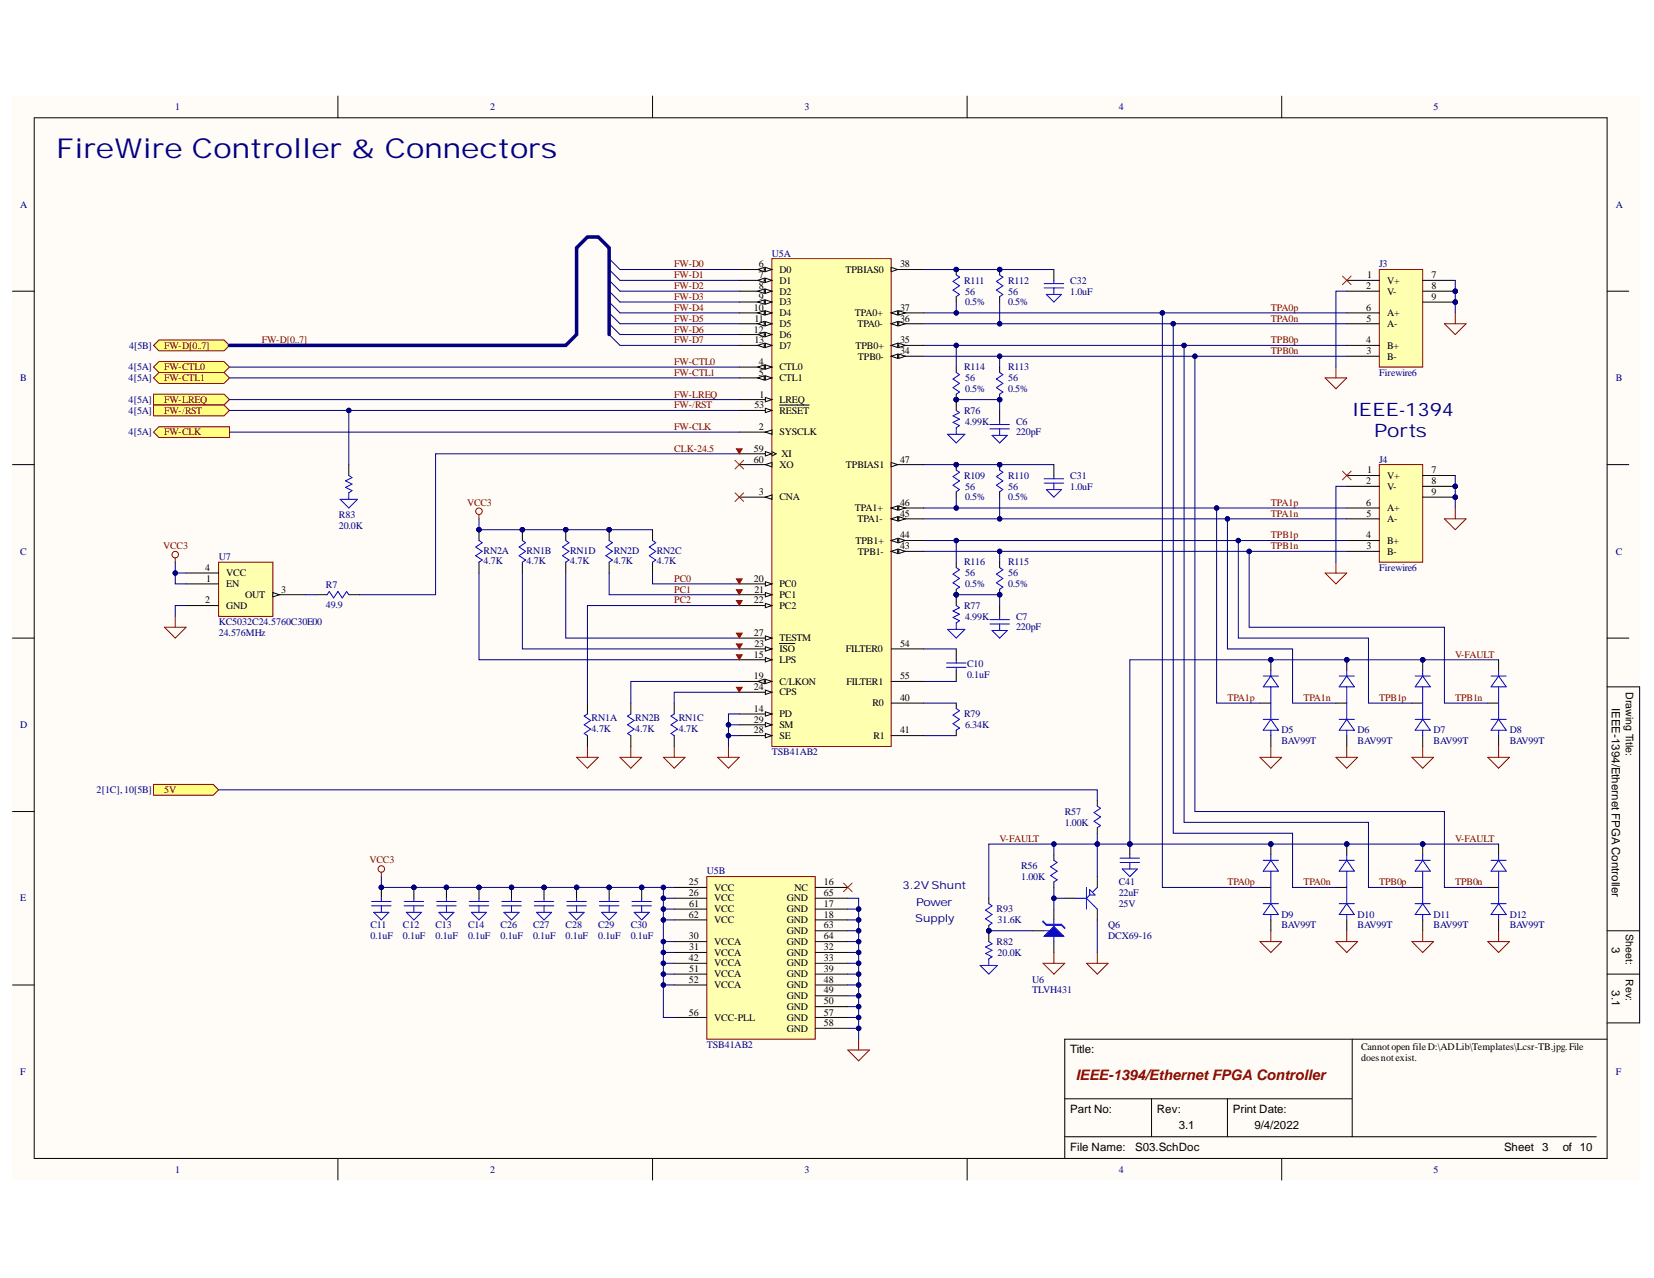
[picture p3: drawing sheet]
<svg xmlns="http://www.w3.org/2000/svg" width="279mm" height="216mm" viewBox="0 0 279 216" stroke-linecap="round" stroke-linejoin="round" font-family="sans-serif">
<defs><g id="words">
<text font-size="4.6" fill="#000080" x="9.5" y="26.7">FireWire Controller &amp; Connectors</text>
<g font-size="3.1" fill="#000080">
<text x="228.4" y="70.2">IEEE-1394</text>
<text x="232.1" y="73.9">Ports</text>
</g>
<text font-size="2.5" fill="#800000" x="181.7" y="182.4">IEEE-1394/Ethernet FPGA Controller</text>
<g font-size="1.9">
<text x="272.3" y="119.7" transform="rotate(90 272.3 119.7)">IEEE-1394/Ethernet FPGA Controller</text>
<text x="272.3" y="160" transform="rotate(90 272.3 160)">3</text>
<text x="272.3" y="167.3" transform="rotate(90 272.3 167.3)">3.1</text>
<text x="180.8" y="177.9">Title:</text>
<text x="180.8" y="187.9">Part No:</text>
<text x="195.4" y="187.9">Rev:</text>
<text x="199.1" y="190.7">3.1</text>
<text x="208.3" y="187.9">Print Date:</text>
<text x="211.9" y="190.7">9/4/2022</text>
<text x="180.8" y="194.4">File Name:</text>
<text x="191.8" y="194.4">S03.SchDoc</text>
<text x="254.1" y="194.4">Sheet</text>
<text x="260.5" y="194.4">3</text>
<text x="264" y="194.4">of 10</text>
</g>
<g font-size="1.9" fill="#000080">
<text x="152.5" y="150.3">3.2V Shunt</text>
<text x="154.6" y="155.8">Supply</text>
<text x="154.7" y="153">Power</text>
</g>
<g font-size="1.8">
<text x="274.6" y="117" transform="rotate(90 274.6 117)">Drawing Title:</text>
<text x="274.6" y="157.8" transform="rotate(90 274.6 157.8)">Sheet:</text>
<text x="274.6" y="165.5" transform="rotate(90 274.6 165.5)">Rev:</text>
</g>
<g font-size="1.7" fill="#000080">
<text x="29.6" y="18.6">1</text>
<text x="82.8" y="18.6">2</text>
<text x="135.9" y="18.6">3</text>
<text x="189" y="18.6">4</text>
<text x="242.2" y="18.6">5</text>
<text x="3.4" y="35.1">A</text>
<text x="272.9" y="35.1">A</text>
<text x="130.4" y="43.4">U5A</text>
<text x="162.9" y="47.9">R111</text>
<text x="170.3" y="47.9">R112</text>
<text x="180.8" y="47.9">C32</text>
<text x="233" y="45.1">J3</text>
<text x="163" y="51.6">0.5%</text>
<text x="163" y="49.8">56</text>
<text x="170.3" y="51.6">0.5%</text>
<text x="170.3" y="49.8">56</text>
<text x="180.8" y="49.8">1.0uF</text>
<text x="21.8" y="58.9">4[5B]</text>
<text x="3.4" y="64.4">B</text>
<text x="21.7" y="62.5">4[5A]</text>
<text x="21.7" y="64.4">4[5A]</text>
<text x="162.9" y="62.5">R114</text>
<text x="163" y="64.4">56</text>
<text x="170.3" y="62.5">R113</text>
<text x="170.3" y="64.4">56</text>
<text x="233" y="63.5">Firewire6</text>
<text x="272.9" y="64.4">B</text>
<text x="21.7" y="68">4[5A]</text>
<text x="21.7" y="69.9">4[5A]</text>
<text x="162.9" y="69.9">R76</text>
<text x="163" y="66.3">0.5%</text>
<text x="163" y="71.8">4.99K</text>
<text x="170.3" y="66.3">0.5%</text>
<text x="171.6" y="71.8">C6</text>
<text x="21.7" y="73.5">4[5A]</text>
<text x="171.6" y="73.5">220pF</text>
<text x="162.9" y="80.9">R109</text>
<text x="163" y="82.7">56</text>
<text x="170.3" y="80.9">R110</text>
<text x="170.3" y="82.7">56</text>
<text x="180.8" y="80.9">C31</text>
<text x="180.8" y="82.7">1.0uF</text>
<text x="233" y="78.2">J4</text>
<text x="57.2" y="87.5">R83</text>
<text x="57.2" y="89.3">20.0K</text>
<text x="163" y="84.5">0.5%</text>
<text x="170.3" y="84.5">0.5%</text>
<text x="3.4" y="93.7">C</text>
<text x="37" y="94.7">U7</text>
<text x="81.7" y="93.6">RN2A</text>
<text x="81.7" y="95.3">4.7K</text>
<text x="89" y="93.6">RN1B</text>
<text x="89" y="95.3">4.7K</text>
<text x="96.3" y="93.6">RN1D</text>
<text x="96.3" y="95.3">4.7K</text>
<text x="103.7" y="93.6">RN2D</text>
<text x="103.7" y="95.3">4.7K</text>
<text x="110.9" y="93.6">RN2C</text>
<text x="110.9" y="95.3">4.7K</text>
<text x="162.9" y="95.5">R116</text>
<text x="170.3" y="95.5">R115</text>
<text x="272.9" y="93.7">C</text>
<text x="55" y="99.4">R7</text>
<text x="163" y="99.2">0.5%</text>
<text x="163" y="97.4">56</text>
<text x="170.3" y="99.2">0.5%</text>
<text x="170.3" y="97.4">56</text>
<text x="233" y="96.4">Firewire6</text>
<text x="37" y="107.4">24.576MHz</text>
<text x="37" y="105.6">KC5032C24.5760C30E00</text>
<text x="55" y="102.7">49.9</text>
<text x="162.9" y="102.9">R77</text>
<text x="163" y="104.7">4.99K</text>
<text x="171.6" y="104.7">C7</text>
<text x="171.6" y="106.5">220pF</text>
<text x="163.4" y="112.7">C10</text>
<text x="163.4" y="114.6">0.1uF</text>
<text x="3.4" y="123">D</text>
<text x="99.9" y="121.9">RN1A</text>
<text x="99.9" y="123.7">4.7K</text>
<text x="107.3" y="121.9">RN2B</text>
<text x="107.3" y="123.7">4.7K</text>
<text x="114.7" y="121.9">RN1C</text>
<text x="114.7" y="123.7">4.7K</text>
<text x="162.9" y="121.2">R79</text>
<text x="163" y="123">6.34K</text>
<text x="216.5" y="123.9">D5</text>
<text x="216.5" y="125.8">BAV99T</text>
<text x="229.3" y="123.9">D6</text>
<text x="229.3" y="125.8">BAV99T</text>
<text x="242.2" y="123.9">D7</text>
<text x="242.2" y="125.8">BAV99T</text>
<text x="255" y="123.9">D8</text>
<text x="255" y="125.8">BAV99T</text>
<text x="130.4" y="127.6">TSB41AB2</text>
<text x="16.3" y="134">2[1C],10[5B]</text>
<text x="179.9" y="137.7">R57</text>
<text x="179.9" y="139.5">1.00K</text>
<text x="119.4" y="147.7">U5B</text>
<text x="172.5" y="146.8">R56</text>
<text x="172.5" y="148.7">1.00K</text>
<text x="189" y="149.6">C41</text>
<text x="3.4" y="152.3">E</text>
<text x="168.4" y="154.1">R93</text>
<text x="189" y="153.2">25V</text>
<text x="189" y="151.4">22uF</text>
<text x="216.5" y="155.1">D9</text>
<text x="229.3" y="155.1">D10</text>
<text x="242.2" y="155.1">D11</text>
<text x="255" y="155.1">D12</text>
<text x="62.6" y="156.9">C11</text>
<text x="62.6" y="158.7">0.1uF</text>
<text x="68.1" y="156.9">C12</text>
<text x="68.1" y="158.7">0.1uF</text>
<text x="73.6" y="156.9">C13</text>
<text x="73.6" y="158.7">0.1uF</text>
<text x="79.1" y="156.9">C14</text>
<text x="79.1" y="158.7">0.1uF</text>
<text x="84.6" y="156.9">C26</text>
<text x="84.6" y="158.7">0.1uF</text>
<text x="90.1" y="156.9">C27</text>
<text x="90.1" y="158.7">0.1uF</text>
<text x="95.5" y="156.9">C28</text>
<text x="95.5" y="158.7">0.1uF</text>
<text x="101" y="156.9">C29</text>
<text x="101" y="158.7">0.1uF</text>
<text x="106.5" y="156.9">C30</text>
<text x="106.5" y="158.7">0.1uF</text>
<text x="168.4" y="159.6">R82</text>
<text x="168.5" y="161.5">20.0K</text>
<text x="168.5" y="156">31.6K</text>
<text x="187.2" y="156.9">Q6</text>
<text x="187.2" y="158.7">DCX69-16</text>
<text x="216.5" y="156.9">BAV99T</text>
<text x="229.3" y="156.9">BAV99T</text>
<text x="242.2" y="156.9">BAV99T</text>
<text x="255" y="156.9">BAV99T</text>
<text x="174.4" y="166.1">U6</text>
<text x="174.4" y="167.8">TLVH431</text>
<text x="119.4" y="177">TSB41AB2</text>
<text x="3.4" y="181.6">F</text>
<text x="272.9" y="181.6">F</text>
<text x="29.6" y="198.1">1</text>
<text x="82.8" y="198.1">2</text>
<text x="135.9" y="198.1">3</text>
<text x="189" y="198.1">4</text>
<text x="242.2" y="198.1">5</text>
</g>
<g font-size="1.7" fill="#800000">
<text x="113.9" y="45.1">FW-D0</text>
<text x="113.9" y="47">FW-D1</text>
<text x="113.9" y="48.9">FW-D2</text>
<text x="113.9" y="50.7">FW-D3</text>
<text x="113.9" y="52.5">FW-D4</text>
<text x="214.7" y="52.5">TPA0p</text>
<text x="27.7" y="58.9">FW-D[0..7]</text>
<text x="44.2" y="58">FW-D[0..7]</text>
<text x="113.9" y="54.3">FW-D5</text>
<text x="113.9" y="56.2">FW-D6</text>
<text x="113.9" y="58">FW-D7</text>
<text x="214.7" y="54.3">TPA0n</text>
<text x="214.7" y="59.8">TPB0n</text>
<text x="214.7" y="58">TPB0p</text>
<text x="27.7" y="62.5">FW-CTL0</text>
<text x="27.7" y="64.4">FW-CTL1</text>
<text x="113.9" y="61.7">FW-CTL0</text>
<text x="113.9" y="63.5">FW-CTL1</text>
<text x="27.7" y="68">FW-LREQ</text>
<text x="27.7" y="69.9">FW-/RST</text>
<text x="113.9" y="67.2">FW-LREQ</text>
<text x="113.9" y="69">FW-/RST</text>
<text x="27.7" y="73.5">FW-CLK</text>
<text x="113.9" y="72.7">FW-CLK</text>
<text x="113.9" y="76.3">CLK-24.5</text>
<text x="78.9" y="85.4">VCC3</text>
<text x="214.7" y="85.4">TPA1p</text>
<text x="214.7" y="87.3">TPA1n</text>
<text x="27.6" y="92.8">VCC3</text>
<text x="214.7" y="92.8">TPB1n</text>
<text x="214.7" y="90.9">TPB1p</text>
<text x="113.9" y="98.3">PC0</text>
<text x="113.9" y="100.1">PC1</text>
<text x="113.9" y="101.9">PC2</text>
<text x="245.8" y="111.1">V-FAULT</text>
<text x="207.3" y="118.4">TPA1p</text>
<text x="220.2" y="118.4">TPA1n</text>
<text x="233" y="118.4">TPB1p</text>
<text x="245.8" y="118.4">TPB1n</text>
<text x="27.7" y="134">5V</text>
<text x="168.9" y="142.2">V-FAULT</text>
<text x="245.8" y="142.2">V-FAULT</text>
<text x="62.4" y="145.9">VCC3</text>
<text x="207.3" y="149.6">TPA0p</text>
<text x="220.2" y="149.6">TPA0n</text>
<text x="233" y="149.6">TPB0p</text>
<text x="245.8" y="149.6">TPB0n</text>
</g>
<g font-size="1.7">
<text x="128.2" y="45.1">6</text>
<text x="128.2" y="47">7</text>
<text x="131.7" y="46.1">D0</text>
<text x="131.7" y="47.9">D1</text>
<text x="142.8" y="46.1">TPBIAS0</text>
<text x="152" y="45.1">38</text>
<text x="230.9" y="47">1</text>
<text x="234.3" y="47.9">V+</text>
<text x="241.8" y="47">7</text>
<text x="127.3" y="52.5">10</text>
<text x="128.2" y="48.9">8</text>
<text x="128.2" y="50.7">9</text>
<text x="131.7" y="49.8">D2</text>
<text x="131.7" y="51.6">D3</text>
<text x="131.7" y="53.4">D4</text>
<text x="144.4" y="53.4">TPA0+</text>
<text x="152" y="52.5">37</text>
<text x="230.8" y="48.9">2</text>
<text x="230.8" y="52.5">6</text>
<text x="234.3" y="49.8">V-</text>
<text x="234.3" y="53.4">A+</text>
<text x="241.8" y="48.9">8</text>
<text x="241.8" y="50.7">9</text>
<text x="127.3" y="56.2">12</text>
<text x="127.4" y="58">13</text>
<text x="127.4" y="54.3">11</text>
<text x="131.7" y="58.9">D7</text>
<text x="131.7" y="57.1">D6</text>
<text x="131.7" y="55.3">D5</text>
<text x="144.5" y="58.9">TPB0+</text>
<text x="144.8" y="55.3">TPA0-</text>
<text x="152" y="54.3">36</text>
<text x="152" y="58">35</text>
<text x="152" y="59.8">34</text>
<text x="230.8" y="58">4</text>
<text x="230.8" y="59.8">3</text>
<text x="230.8" y="54.3">5</text>
<text x="234.3" y="58.9">B+</text>
<text x="234.3" y="55.3">A-</text>
<text x="128.2" y="61.7">4</text>
<text x="128.2" y="63.5">5</text>
<text x="131.7" y="62.5">CTL0</text>
<text x="131.7" y="64.4">CTL1</text>
<text x="144.9" y="60.8">TPB0-</text>
<text x="234.3" y="60.8">B-</text>
<text x="127.4" y="69">53</text>
<text x="128.3" y="67.2">1</text>
<text x="131.7" y="69.9">RESET</text>
<text x="131.7" y="68">LREQ</text>
<text x="127.3" y="76.3">59</text>
<text x="128.2" y="72.7">2</text>
<text x="131.7" y="73.5">SYSCLK</text>
<text x="132" y="77.2">XI</text>
<text x="127.3" y="78.2">60</text>
<text x="128.2" y="83.7">3</text>
<text x="131.7" y="79">XO</text>
<text x="142.9" y="79">TPBIAS1</text>
<text x="152" y="78.2">47</text>
<text x="230.8" y="81.8">2</text>
<text x="230.9" y="80">1</text>
<text x="234.3" y="80.9">V+</text>
<text x="234.3" y="82.7">V-</text>
<text x="241.8" y="80">7</text>
<text x="241.8" y="81.8">8</text>
<text x="241.8" y="83.7">9</text>
<text x="131.7" y="84.5">CNA</text>
<text x="144.4" y="86.4">TPA1+</text>
<text x="144.8" y="88.2">TPA1-</text>
<text x="152" y="85.4">46</text>
<text x="152" y="87.3">45</text>
<text x="230.8" y="85.4">6</text>
<text x="230.8" y="87.3">5</text>
<text x="234.3" y="88.2">A-</text>
<text x="234.3" y="86.4">A+</text>
<text x="144.5" y="91.9">TPB1+</text>
<text x="144.9" y="93.7">TPB1-</text>
<text x="152" y="90.9">44</text>
<text x="152" y="92.8">43</text>
<text x="230.8" y="90.9">4</text>
<text x="230.8" y="92.8">3</text>
<text x="234.3" y="93.7">B-</text>
<text x="234.3" y="91.9">B+</text>
<text x="34.7" y="96.4">4</text>
<text x="34.7" y="101.9">2</text>
<text x="34.8" y="98.3">1</text>
<text x="38.2" y="97.4">VCC</text>
<text x="38.2" y="99.2">EN</text>
<text x="41.4" y="101">OUT</text>
<text x="47.5" y="100.1">3</text>
<text x="127.3" y="101.9">22</text>
<text x="127.3" y="98.3">20</text>
<text x="127.4" y="100.1">21</text>
<text x="131.7" y="101">PC1</text>
<text x="131.7" y="99.2">PC0</text>
<text x="38.2" y="102.9">GND</text>
<text x="127.3" y="107.4">27</text>
<text x="131.7" y="102.9">PC2</text>
<text x="127.3" y="111.1">15</text>
<text x="127.4" y="109.3">23</text>
<text x="131.7" y="112">LPS</text>
<text x="131.7" y="108.3">TESTM</text>
<text x="131.7" y="110.2">ISO</text>
<text x="142.9" y="110.2">FILTER0</text>
<text x="152" y="109.3">54</text>
<text x="127.3" y="116.6">24</text>
<text x="127.3" y="114.8">19</text>
<text x="131.7" y="117.5">CPS</text>
<text x="131.7" y="115.7">C/LKON</text>
<text x="143" y="115.7">FILTER1</text>
<text x="147.4" y="119.3">R0</text>
<text x="152" y="118.4">40</text>
<text x="152" y="114.8">55</text>
<text x="127.3" y="120.3">14</text>
<text x="127.3" y="123.9">28</text>
<text x="127.3" y="122.1">29</text>
<text x="131.7" y="121.2">PD</text>
<text x="131.7" y="124.8">SE</text>
<text x="131.7" y="123">SM</text>
<text x="147.6" y="124.8">R1</text>
<text x="152" y="123.9">41</text>
<text x="116.3" y="149.6">25</text>
<text x="139.2" y="149.6">16</text>
<text x="116.3" y="151.4">26</text>
<text x="116.3" y="155.1">62</text>
<text x="116.4" y="153.2">61</text>
<text x="120.7" y="150.5">VCC</text>
<text x="120.7" y="152.3">VCC</text>
<text x="120.7" y="154.1">VCC</text>
<text x="132.9" y="154.1">GND</text>
<text x="132.9" y="152.3">GND</text>
<text x="134.2" y="150.5">NC</text>
<text x="139.2" y="153.2">17</text>
<text x="139.2" y="155.1">18</text>
<text x="139.2" y="151.4">65</text>
<text x="116.3" y="158.7">30</text>
<text x="116.4" y="160.6">31</text>
<text x="120.7" y="156">VCC</text>
<text x="120.7" y="159.6">VCCA</text>
<text x="120.7" y="161.5">VCCA</text>
<text x="132.9" y="156">GND</text>
<text x="132.9" y="157.8">GND</text>
<text x="132.9" y="159.6">GND</text>
<text x="132.9" y="161.5">GND</text>
<text x="139.2" y="156.9">63</text>
<text x="139.2" y="158.7">64</text>
<text x="139.2" y="160.6">32</text>
<text x="116.3" y="162.3">42</text>
<text x="116.3" y="166.1">52</text>
<text x="116.4" y="164.2">51</text>
<text x="120.7" y="163.3">VCCA</text>
<text x="120.7" y="165.1">VCCA</text>
<text x="120.7" y="167">VCCA</text>
<text x="132.9" y="165.1">GND</text>
<text x="132.9" y="167">GND</text>
<text x="132.9" y="163.3">GND</text>
<text x="139.2" y="164.2">39</text>
<text x="139.2" y="166.1">48</text>
<text x="139.2" y="167.8">49</text>
<text x="139.2" y="162.3">33</text>
<text x="116.3" y="171.6">56</text>
<text x="120.7" y="172.5">VCC-PLL</text>
<text x="132.9" y="168.8">GND</text>
<text x="132.9" y="170.6">GND</text>
<text x="132.9" y="172.5">GND</text>
<text x="139.2" y="169.7">50</text>
<text x="139.2" y="171.6">57</text>
<text x="139.2" y="173.3">58</text>
<text x="132.9" y="174.3">GND</text>
<text x="229.9" y="177.4">Cannotopen fileD:\ADLib\Templates\Lcsr-TB.jpg.File</text>
<text x="229.9" y="179.2">doesnotexist.</text>
</g>
</g></defs>
<g fill="#fffcf8">
<path d="M2.1 16.2h274.9v183.2h-274.9z" fill-rule="evenodd"/>
<path d="M2.1 16.2h274.9v183.2h-274.9z" fill-rule="evenodd"/>
</g>
<g fill="none" stroke="#000" stroke-width=".17">
<path d="M5.8 19.9h265.7v175.8h-265.7zM57.1 16.2v3.7M110.2 16.2v3.7M163.4 16.2v3.7M216.5 16.2v3.7M2.1 49.2h3.7M271.5 49.2h3.6M2.1 78.5h3.7M271.5 78.5h3.6M2.1 107.8h3.7M271.5 107.8h3.6M271.5 116h5.5v56.8h-5.5"/>
<path d="M2.1 137.1h3.7M271.5 157.2h5.5M2.1 166.4h3.7M228.4 175.6v16.4M271.5 164.6h5.5M271.5 175.6h-91.6v20.1M57.1 195.7v3.7M110.2 195.7v3.7M163.4 195.7v3.7M179.9 185.6h48.5M179.9 192h89.7M194.5 185.6v6.4"/>
<path d="M207.3 185.6v6.4M216.5 195.7v3.7"/>
</g>
<circle cx="245.8" cy="49.2" r=".37" fill="#000080"/>
<circle cx="245.8" cy="49.2" r=".37" fill="none" stroke="#000080" stroke-width=".17"/>
<circle cx="245.8" cy="51" r=".37" fill="#000080"/>
<circle cx="245.8" cy="51" r=".37" fill="none" stroke="#000080" stroke-width=".17"/>
<path d="M233 45.5h7.3v16.5h-7.3z" fill-rule="evenodd" fill="#ffffb0"/>
<path d="M233 45.5h7.3v16.5h-7.3z" fill="none" stroke="#800000" stroke-width=".17"/>
<path d="M227.5 47.4h5.5M227.5 58.3h5.5M227.5 49.2h5.5M240.3 47.4h5.5M240.3 49.2h5.5M227.5 60.2h5.5" fill="none" stroke="#000" stroke-width=".17"/>
<circle cx="245.8" cy="49.2" r=".37" fill="#000080"/>
<circle cx="245.8" cy="49.2" r=".37" fill="none" stroke="#000080" stroke-width=".17"/>
<path d="M240.3 51h5.5" fill="none" stroke="#000" stroke-width=".17"/>
<circle cx="245.8" cy="51" r=".37" fill="#000080"/>
<circle cx="245.8" cy="51" r=".37" fill="none" stroke="#000080" stroke-width=".17"/>
<path d="M227.5 54.7h5.5M227.5 52.9h5.5" fill="none" stroke="#000" stroke-width=".17"/>
<circle cx="245.8" cy="82.2" r=".37" fill="#000080"/>
<circle cx="245.8" cy="82.2" r=".37" fill="none" stroke="#000080" stroke-width=".17"/>
<circle cx="245.8" cy="84" r=".37" fill="#000080"/>
<circle cx="245.8" cy="84" r=".37" fill="none" stroke="#000080" stroke-width=".17"/>
<path d="M233 78.5h7.3v16.5h-7.3z" fill-rule="evenodd" fill="#ffffb0"/>
<path d="M233 78.5h7.3v16.5h-7.3z" fill="none" stroke="#800000" stroke-width=".17"/>
<path d="M227.5 80.3h5.5M227.5 93.1h5.5M227.5 91.3h5.5M227.5 82.2h5.5M240.3 80.3h5.5M240.3 82.2h5.5" fill="none" stroke="#000" stroke-width=".17"/>
<circle cx="245.8" cy="82.2" r=".37" fill="#000080"/>
<circle cx="245.8" cy="82.2" r=".37" fill="none" stroke="#000080" stroke-width=".17"/>
<path d="M240.3 84h5.5" fill="none" stroke="#000" stroke-width=".17"/>
<circle cx="245.8" cy="84" r=".37" fill="#000080"/>
<circle cx="245.8" cy="84" r=".37" fill="none" stroke="#000080" stroke-width=".17"/>
<path d="M227.5 87.7h5.5M227.5 85.8h5.5" fill="none" stroke="#000" stroke-width=".17"/>
<path d="M244 54.7h3.7l-1.9 1.8zM245.8 52.9v1.8M223.8 63.8h3.7l-1.8 1.9zM225.7 62v1.8M223.8 96.8h3.7l-1.8 1.8zM225.7 95v1.8M244 87.7h3.7l-1.9 1.8zM245.8 85.8v1.9" fill="none" stroke="#800000" stroke-width=".17"/>
<path d="M130.4 43.7h20.1v82.4h-20.1z" fill-rule="evenodd" fill="#ffffb0"/>
<path d="M130.4 43.7h20.1v82.4h-20.1z" fill="none" stroke="#800000" stroke-width=".17"/>
<path d="M124.9 69.3h5.5" fill="none" stroke="#000" stroke-width=".17"/>
<path d="M129.3 69l1.1 .3-1.1 .4z" fill="#f8fcff"/>
<path d="M129.3 69l1.1 .3-1.1 .4zM131.7 68.4h5M124.9 111.5h5.5" fill="none" stroke="#000" stroke-width=".17"/>
<path d="M129.3 111.1l1.1 .4-1.1 .3z" fill="#f8fcff"/>
<path d="M124.9 67.5h5.5M129.3 111.1l1.1 .4-1.1 .3z" fill="none" stroke="#000" stroke-width=".17"/>
<path d="M129.3 67.1l1.1 .4-1.1 .4z" fill="#f8fcff"/>
<path d="M129.3 67.1l1.1 .4-1.1 .4zM124.9 120.6h5.5" fill="none" stroke="#000" stroke-width=".17"/>
<path d="M129.3 120.2l1.1 .4-1.1 .4z" fill="#f8fcff"/>
<path d="M124.9 73h5.5M129.3 120.2l1.1 .4-1.1 .4z" fill="none" stroke="#000" stroke-width=".17"/>
<path d="M129.3 73l1.1-.4v.8z" fill="#f8fcff"/>
<path d="M124.9 62h5.5M129.3 73l1.1-.4v.8z" fill="none" stroke="#000" stroke-width=".17"/>
<path d="M129.3 61.6l1.1 .4-1.1 .4z" fill="#f8fcff"/>
<path d="M129.3 61.6l1.1 .4-1.1 .4z" fill="none" stroke="#000" stroke-width=".17"/>
<path d="M128 62l1.1-.4v.8z" fill="#f8fcff"/>
<path d="M124.9 63.8h5.5M128 62l1.1-.4v.8z" fill="none" stroke="#000" stroke-width=".17"/>
<path d="M129.3 63.5l1.1 .3-1.1 .4z" fill="#f8fcff"/>
<path d="M129.3 63.5l1.1 .3-1.1 .4z" fill="none" stroke="#000" stroke-width=".17"/>
<path d="M128 63.8l1.1-.3v.7z" fill="#f8fcff"/>
<path d="M124.9 45.5h5.5M128 63.8l1.1-.3v.7z" fill="none" stroke="#000" stroke-width=".17"/>
<path d="M129.3 45.2l1.1 .3-1.1 .4z" fill="#f8fcff"/>
<path d="M129.3 45.2l1.1 .3-1.1 .4z" fill="none" stroke="#000" stroke-width=".17"/>
<path d="M128 45.5l1.1-.3v.7z" fill="#f8fcff"/>
<path d="M124.9 47.4h5.5M128 45.5l1.1-.3v.7z" fill="none" stroke="#000" stroke-width=".17"/>
<path d="M129.3 47l1.1 .4-1.1 .3z" fill="#f8fcff"/>
<path d="M129.3 47l1.1 .4-1.1 .3z" fill="none" stroke="#000" stroke-width=".17"/>
<path d="M128 47.4l1.1-.4v.7z" fill="#f8fcff"/>
<path d="M124.9 49.2h5.5M128 47.4l1.1-.4v.7z" fill="none" stroke="#000" stroke-width=".17"/>
<path d="M129.3 48.8l1.1 .4-1.1 .4z" fill="#f8fcff"/>
<path d="M129.3 48.8l1.1 .4-1.1 .4z" fill="none" stroke="#000" stroke-width=".17"/>
<path d="M128 49.2l1.1-.4v.8z" fill="#f8fcff"/>
<path d="M124.9 51h5.5M128 49.2l1.1-.4v.8z" fill="none" stroke="#000" stroke-width=".17"/>
<path d="M129.3 50.7l1.1 .3-1.1 .4z" fill="#f8fcff"/>
<path d="M129.3 50.7l1.1 .3-1.1 .4z" fill="none" stroke="#000" stroke-width=".17"/>
<path d="M128 51l1.1-.3v.7z" fill="#f8fcff"/>
<path d="M128 51l1.1-.3v.7zM124.9 124.3h5.5" fill="none" stroke="#000" stroke-width=".17"/>
<path d="M129.3 123.9l1.1 .4-1.1 .3z" fill="#f8fcff"/>
<path d="M124.9 107.8h5.5M129.3 123.9l1.1 .4-1.1 .3z" fill="none" stroke="#000" stroke-width=".17"/>
<path d="M129.3 107.4l1.1 .4-1.1 .4z" fill="#f8fcff"/>
<path d="M124.9 116.9h5.5M129.3 107.4l1.1 .4-1.1 .4z" fill="none" stroke="#000" stroke-width=".17"/>
<path d="M129.3 116.6l1.1 .3-1.1 .4z" fill="#f8fcff"/>
<path d="M124.9 115.1h5.5M129.3 116.6l1.1 .3-1.1 .4z" fill="none" stroke="#000" stroke-width=".17"/>
<path d="M129.3 114.8l1.1 .3-1.1 .4z" fill="#f8fcff"/>
<path d="M129.3 114.8l1.1 .3-1.1 .4z" fill="none" stroke="#000" stroke-width=".17"/>
<path d="M128 115.1l1.1-.3v.7z" fill="#f8fcff"/>
<path d="M124.9 102.3h5.5M128 115.1l1.1-.3v.7z" fill="none" stroke="#000" stroke-width=".17"/>
<path d="M129.3 101.9l1.1 .4-1.1 .4z" fill="#f8fcff"/>
<path d="M124.9 100.5h5.5M129.3 101.9l1.1 .4-1.1 .4z" fill="none" stroke="#000" stroke-width=".17"/>
<path d="M129.3 100.1l1.1 .4-1.1 .3z" fill="#f8fcff"/>
<path d="M124.9 98.6h5.5M129.3 100.1l1.1 .4-1.1 .3z" fill="none" stroke="#000" stroke-width=".17"/>
<path d="M129.3 98.3l1.1 .3-1.1 .4z" fill="#f8fcff"/>
<path d="M124.9 84h5.5M129.3 98.3l1.1 .3-1.1 .4z" fill="none" stroke="#000" stroke-width=".17"/>
<path d="M129.3 84l1.1-.4v.8z" fill="#f8fcff"/>
<path d="M124.9 58.3h5.5M129.3 84l1.1-.4v.8z" fill="none" stroke="#000" stroke-width=".17"/>
<path d="M129.3 58l1.1 .3-1.1 .4z" fill="#f8fcff"/>
<path d="M129.3 58l1.1 .3-1.1 .4z" fill="none" stroke="#000" stroke-width=".17"/>
<path d="M128 58.3l1.1-.3v.7z" fill="#f8fcff"/>
<path d="M124.9 56.5h5.5M128 58.3l1.1-.3v.7z" fill="none" stroke="#000" stroke-width=".17"/>
<path d="M129.3 56.2l1.1 .3-1.1 .4z" fill="#f8fcff"/>
<path d="M129.3 56.2l1.1 .3-1.1 .4z" fill="none" stroke="#000" stroke-width=".17"/>
<path d="M128 56.5l1.1-.3v.7z" fill="#f8fcff"/>
<path d="M124.9 54.7h5.5M128 56.5l1.1-.3v.7z" fill="none" stroke="#000" stroke-width=".17"/>
<path d="M129.3 54.3l1.1 .4-1.1 .4z" fill="#f8fcff"/>
<path d="M129.3 54.3l1.1 .4-1.1 .4z" fill="none" stroke="#000" stroke-width=".17"/>
<path d="M128 54.7l1.1-.4v.8z" fill="#f8fcff"/>
<path d="M124.9 52.9h5.5M128 54.7l1.1-.4v.8z" fill="none" stroke="#000" stroke-width=".17"/>
<path d="M129.3 52.5l1.1 .4-1.1 .3z" fill="#f8fcff"/>
<path d="M129.3 52.5l1.1 .4-1.1 .3z" fill="none" stroke="#000" stroke-width=".17"/>
<path d="M128 52.9l1.1-.4v.7z" fill="#f8fcff"/>
<path d="M128 52.9l1.1-.4v.7zM150.5 85.8h5.5" fill="none" stroke="#000" stroke-width=".17"/>
<path d="M150.5 85.8l1.1-.3v.7z" fill="#f8fcff"/>
<path d="M150.5 85.8l1.1-.3v.7z" fill="none" stroke="#000" stroke-width=".17"/>
<path d="M151.8 85.5l1.1 .3-1.1 .4z" fill="#f8fcff"/>
<path d="M150.5 87.7h5.5M151.8 85.5l1.1 .3-1.1 .4z" fill="none" stroke="#000" stroke-width=".17"/>
<path d="M150.5 87.7l1.1-.4v.7z" fill="#f8fcff"/>
<path d="M150.5 87.7l1.1-.4v.7z" fill="none" stroke="#000" stroke-width=".17"/>
<path d="M151.8 87.3l1.1 .4-1.1 .3z" fill="#f8fcff"/>
<path d="M150.5 91.3h5.5M151.8 87.3l1.1 .4-1.1 .3z" fill="none" stroke="#000" stroke-width=".17"/>
<path d="M150.5 91.3l1.1-.4v.8z" fill="#f8fcff"/>
<path d="M150.5 91.3l1.1-.4v.8z" fill="none" stroke="#000" stroke-width=".17"/>
<path d="M151.8 90.9l1.1 .4-1.1 .4z" fill="#f8fcff"/>
<path d="M150.5 93.1h5.5M151.8 90.9l1.1 .4-1.1 .4z" fill="none" stroke="#000" stroke-width=".17"/>
<path d="M150.5 93.1l1.1-.3v.7z" fill="#f8fcff"/>
<path d="M150.5 93.1l1.1-.3v.7z" fill="none" stroke="#000" stroke-width=".17"/>
<path d="M151.8 92.8l1.1 .3-1.1 .4z" fill="#f8fcff"/>
<path d="M150.5 52.9h5.5M151.8 92.8l1.1 .3-1.1 .4z" fill="none" stroke="#000" stroke-width=".17"/>
<path d="M150.5 52.9l1.1-.4v.7z" fill="#f8fcff"/>
<path d="M150.5 52.9l1.1-.4v.7z" fill="none" stroke="#000" stroke-width=".17"/>
<path d="M151.8 52.5l1.1 .4-1.1 .3z" fill="#f8fcff"/>
<path d="M150.5 54.7h5.5M151.8 52.5l1.1 .4-1.1 .3z" fill="none" stroke="#000" stroke-width=".17"/>
<path d="M150.5 54.7l1.1-.4v.8z" fill="#f8fcff"/>
<path d="M150.5 54.7l1.1-.4v.8z" fill="none" stroke="#000" stroke-width=".17"/>
<path d="M151.8 54.3l1.1 .4-1.1 .4z" fill="#f8fcff"/>
<path d="M150.5 58.3h5.5M151.8 54.3l1.1 .4-1.1 .4z" fill="none" stroke="#000" stroke-width=".17"/>
<path d="M150.5 58.3l1.1-.3v.7z" fill="#f8fcff"/>
<path d="M150.5 58.3l1.1-.3v.7z" fill="none" stroke="#000" stroke-width=".17"/>
<path d="M151.8 58l1.1 .3-1.1 .4z" fill="#f8fcff"/>
<path d="M151.8 58l1.1 .3-1.1 .4zM150.5 60.2h5.5" fill="none" stroke="#000" stroke-width=".17"/>
<path d="M150.5 60.2l1.1-.4v.7z" fill="#f8fcff"/>
<path d="M150.5 60.2l1.1-.4v.7z" fill="none" stroke="#000" stroke-width=".17"/>
<path d="M151.8 59.8l1.1 .4-1.1 .3z" fill="#f8fcff"/>
<path d="M150.5 45.5h5.5M151.8 59.8l1.1 .4-1.1 .3z" fill="none" stroke="#000" stroke-width=".17"/>
<path d="M150.5 45.2l1.1 .3-1.1 .4z" fill="#f8fcff"/>
<path d="M150.5 45.2l1.1 .3-1.1 .4zM150.5 78.5h5.5" fill="none" stroke="#000" stroke-width=".17"/>
<path d="M150.5 78.1l1.1 .4-1.1 .4z" fill="#f8fcff"/>
<path d="M150.5 78.1l1.1 .4-1.1 .4zM124.9 122.4h5.5" fill="none" stroke="#000" stroke-width=".17"/>
<path d="M129.3 122.1l1.1 .3-1.1 .4z" fill="#f8fcff"/>
<path d="M124.9 76.7h5.5M150.5 109.6h5.5M129.3 122.1l1.1 .3-1.1 .4z" fill="none" stroke="#000" stroke-width=".17"/>
<path d="M129.3 76.3l1.1 .4-1.1 .3z" fill="#f8fcff"/>
<path d="M124.9 78.5h5.5M129.3 76.3l1.1 .4-1.1 .3zM130.4 76.3l.7 .4-.7 .3" fill="none" stroke="#000" stroke-width=".17"/>
<path d="M129.3 78.5l1.1-.4v.8z" fill="#f8fcff"/>
<path d="M129.3 78.5l1.1-.4v.8zM124.9 109.6h5.5M150.5 118.8h5.5M150.5 124.3h5.5" fill="none" stroke="#000" stroke-width=".17"/>
<path d="M129.3 109.3l1.1 .3-1.1 .4z" fill="#f8fcff"/>
<path d="M129.3 109.3l1.1 .3-1.1 .4zM131.7 108.7h2.6M150.5 115.1h5.5" fill="none" stroke="#000" stroke-width=".17"/>
<circle cx="161.5" cy="45.5" r=".36" fill="#000080"/>
<circle cx="161.5" cy="45.5" r=".36" fill="none" stroke="#000080" stroke-width=".17"/>
<path d="M161.5 45.5v.9" fill="none" stroke="#000" stroke-width=".17"/>
<circle cx="161.5" cy="45.5" r=".36" fill="#000080"/>
<circle cx="161.5" cy="45.5" r=".36" fill="none" stroke="#000080" stroke-width=".17"/>
<path d="M161.5 50.1v.9" fill="none" stroke="#000" stroke-width=".17"/>
<path d="M161.5 46.4l.6 .4-1.1 .7 1.1 .8-1.1 .7 1.1 .7-.6 .4" fill="none" stroke="#00f" stroke-width=".17"/>
<circle cx="168.9" cy="45.5" r=".36" fill="#000080"/>
<circle cx="168.9" cy="45.5" r=".36" fill="none" stroke="#000080" stroke-width=".17"/>
<path d="M168.9 45.5v.9" fill="none" stroke="#000" stroke-width=".17"/>
<circle cx="168.9" cy="45.5" r=".36" fill="#000080"/>
<circle cx="168.9" cy="45.5" r=".36" fill="none" stroke="#000080" stroke-width=".17"/>
<path d="M168.9 50.1v.9M178 45.5v1.9" fill="none" stroke="#000" stroke-width=".17"/>
<path d="M168.9 46.4l.5 .4-1.1 .7 1.1 .8-1.1 .7 1.1 .7-.5 .4M176.4 48.6h3.3M176.4 47.9h3.3M176.7 49.7h2.6l-1.3 1.3zM178 47.4v.5M178 48.6v1.1" fill="none" stroke="#00f" stroke-width=".17"/>
<circle cx="161.5" cy="67.5" r=".37" fill="#000080"/>
<circle cx="161.5" cy="67.5" r=".37" fill="none" stroke="#000080" stroke-width=".17"/>
<path d="M161.5 62v.9M161.5 66.6v.9" fill="none" stroke="#000" stroke-width=".17"/>
<circle cx="161.5" cy="67.5" r=".37" fill="#000080"/>
<circle cx="161.5" cy="67.5" r=".37" fill="none" stroke="#000080" stroke-width=".17"/>
<path d="M161.5 62.9l.6 .4-1.1 .7 1.1 .8-1.1 .7 1.1 .7-.6 .4" fill="none" stroke="#00f" stroke-width=".17"/>
<circle cx="168.9" cy="67.5" r=".37" fill="#000080"/>
<circle cx="168.9" cy="67.5" r=".37" fill="none" stroke="#000080" stroke-width=".17"/>
<path d="M168.9 62v.9M168.9 66.6v.9" fill="none" stroke="#000" stroke-width=".17"/>
<circle cx="168.9" cy="67.5" r=".37" fill="#000080"/>
<circle cx="168.9" cy="67.5" r=".37" fill="none" stroke="#000080" stroke-width=".17"/>
<path d="M167.2 72.5h3.3M167.2 71.7h3.3M167.6 73.5h2.5l-1.2 1.3zM168.9 62.9l.5 .4-1.1 .7 1.1 .8-1.1 .7 1.1 .7-.5 .4M168.9 71.2v.5M168.9 72.5v1" fill="none" stroke="#00f" stroke-width=".17"/>
<path d="M168.9 69.3v1.9" fill="none" stroke="#000" stroke-width=".17"/>
<circle cx="161.5" cy="67.5" r=".37" fill="#000080"/>
<circle cx="161.5" cy="67.5" r=".37" fill="none" stroke="#000080" stroke-width=".17"/>
<path d="M161.5 67.5v1.8" fill="none" stroke="#000" stroke-width=".17"/>
<circle cx="161.5" cy="67.5" r=".37" fill="#000080"/>
<circle cx="161.5" cy="67.5" r=".37" fill="none" stroke="#000080" stroke-width=".17"/>
<path d="M160.1 73.4h2.9l-1.5 1.4zM161.5 69.3l.6 .4-1.1 .6 1.1 .5-1.1 .6 1.1 .5-.6 .4v1.1" fill="none" stroke="#00f" stroke-width=".17"/>
<circle cx="161.5" cy="78.5" r=".37" fill="#000080"/>
<circle cx="161.5" cy="78.5" r=".37" fill="none" stroke="#000080" stroke-width=".17"/>
<path d="M161.5 78.5v.9" fill="none" stroke="#000" stroke-width=".17"/>
<circle cx="161.5" cy="78.5" r=".37" fill="#000080"/>
<circle cx="161.5" cy="78.5" r=".37" fill="none" stroke="#000080" stroke-width=".17"/>
<path d="M161.5 83.1v.9" fill="none" stroke="#000" stroke-width=".17"/>
<path d="M161.5 79.4l.6 .4-1.1 .7 1.1 .7-1.1 .8 1.1 .7-.6 .4" fill="none" stroke="#00f" stroke-width=".17"/>
<circle cx="168.9" cy="78.5" r=".37" fill="#000080"/>
<circle cx="168.9" cy="78.5" r=".37" fill="none" stroke="#000080" stroke-width=".17"/>
<path d="M168.9 78.5v.9" fill="none" stroke="#000" stroke-width=".17"/>
<circle cx="168.9" cy="78.5" r=".37" fill="#000080"/>
<circle cx="168.9" cy="78.5" r=".37" fill="none" stroke="#000080" stroke-width=".17"/>
<path d="M178 78.5v1.8M168.9 83.1v.9" fill="none" stroke="#000" stroke-width=".17"/>
<path d="M168.9 79.4l.5 .4-1.1 .7 1.1 .7-1.1 .8 1.1 .7-.5 .4M176.4 81.6h3.3M176.4 80.9h3.3M176.7 82.7h2.6l-1.3 1.3zM178 80.3v.6M178 81.6v1.1" fill="none" stroke="#00f" stroke-width=".17"/>
<circle cx="161.5" cy="100.5" r=".36" fill="#000080"/>
<circle cx="161.5" cy="100.5" r=".36" fill="none" stroke="#000080" stroke-width=".17"/>
<path d="M161.5 95v.9M161.5 99.6v.9" fill="none" stroke="#000" stroke-width=".17"/>
<circle cx="161.5" cy="100.5" r=".36" fill="#000080"/>
<circle cx="161.5" cy="100.5" r=".36" fill="none" stroke="#000080" stroke-width=".17"/>
<path d="M161.5 95.9l.6 .4-1.1 .7 1.1 .7-1.1 .8 1.1 .7-.6 .4" fill="none" stroke="#00f" stroke-width=".17"/>
<circle cx="168.9" cy="100.5" r=".36" fill="#000080"/>
<circle cx="168.9" cy="100.5" r=".36" fill="none" stroke="#000080" stroke-width=".17"/>
<path d="M168.9 95v.9M168.9 99.6v.9" fill="none" stroke="#000" stroke-width=".17"/>
<circle cx="168.9" cy="100.5" r=".36" fill="#000080"/>
<circle cx="168.9" cy="100.5" r=".36" fill="none" stroke="#000080" stroke-width=".17"/>
<path d="M168.9 95.9l.5 .4-1.1 .7 1.1 .7-1.1 .8 1.1 .7-.5 .4M167.2 105.4h3.3M167.2 104.7h3.3M167.6 106.5h2.5l-1.2 1.3zM168.9 104.1v.6M168.9 105.4v1.1" fill="none" stroke="#00f" stroke-width=".17"/>
<path d="M168.9 102.3v1.8" fill="none" stroke="#000" stroke-width=".17"/>
<circle cx="161.5" cy="100.5" r=".36" fill="#000080"/>
<circle cx="161.5" cy="100.5" r=".36" fill="none" stroke="#000080" stroke-width=".17"/>
<path d="M161.5 100.5v1.8" fill="none" stroke="#000" stroke-width=".17"/>
<circle cx="161.5" cy="100.5" r=".36" fill="#000080"/>
<circle cx="161.5" cy="100.5" r=".36" fill="none" stroke="#000080" stroke-width=".17"/>
<path d="M55.3 100.5l.3-.6 .8 1.1 .7-1.1 .7 1.1 .8-1.1 .3 .6M159.9 112.7h3.3M159.9 112h3.3M160.1 106.3h2.9l-1.5 1.5zM161.5 102.3l.6 .4-1.1 .5 1.1 .6-1.1 .5 1.1 .6-.6 .3v1.1M161.5 111.5v.5M161.5 112.7v.6M161.5 119.7l.6 .4-1.1 .7 1.1 .7-1.1 .8 1.1 .7-.6 .4" fill="none" stroke="#00f" stroke-width=".17"/>
<path d="M53.4 100.5h1.9M58.9 100.5h1.9M161.5 109.6v1.9M161.5 113.3v1.8M161.5 118.8v.9M161.5 123.4v.9" fill="none" stroke="#000" stroke-width=".17"/>
<g fill="none" stroke="#800000" stroke-width=".17">
<path d="M80.9 86.9v.8M97.4 127.9h3.7l-1.9 1.9zM99.2 126.1v1.8M104.7 127.9h3.7l-1.8 1.9zM106.6 126.1v1.8M112.1 127.9h3.6l-1.8 1.9zM113.9 126.1v1.8M121.2 127.9h3.7l-1.8 1.9zM123.1 126.1v1.8"/>
<circle cx="80.9" cy="86.4" r=".55"/>
</g>
<path d="M124.2 83.3l1.4 1.4M125.6 83.3l-1.4 1.4" fill="none" stroke="#f00" stroke-width=".17"/>
<path d="M36.9 95h9.2v9.1h-9.2z" fill-rule="evenodd" fill="#ffffb0"/>
<path d="M36.9 95h9.2v9.1h-9.2z" fill="none" stroke="#800000" stroke-width=".17"/>
<path d="M31.4 96.8h5.5M31.4 98.6h5.5M46.1 100.5h5.5" fill="none" stroke="#000" stroke-width=".17"/>
<path d="M46.1 100.1l1.1 .4-1.1 .3z" fill="#f8fcff"/>
<path d="M31.4 102.3h5.5M46.1 100.1l1.1 .4-1.1 .3z" fill="none" stroke="#000" stroke-width=".17"/>
<g fill="none" stroke="#800000" stroke-width=".17">
<path d="M29.6 94.2v.8M27.8 106h3.6l-1.8 1.8zM29.6 104.1v1.9"/>
<circle cx="29.6" cy="93.7" r=".55"/>
</g>
<circle cx="214.7" cy="111.5" r=".37" fill="#000080"/>
<circle cx="214.7" cy="111.5" r=".37" fill="none" stroke="#000080" stroke-width=".17"/>
<path d="M212.8 118.8h1.9M214.7 111.5v1.8M214.7 124.3v1.8" fill="none" stroke="#000" stroke-width=".17"/>
<path d="M214.7 116v5.5M213.4 121.5h2.6M214.7 121.5l1.3 1.9h-2.6zM214.7 123.4v.9" fill="none" stroke="#00f" stroke-width=".17"/>
<circle cx="214.7" cy="111.5" r=".37" fill="#000080"/>
<circle cx="214.7" cy="111.5" r=".37" fill="none" stroke="#000080" stroke-width=".17"/>
<path d="M213.4 114.2h2.6M214.7 114.2l1.3 1.8h-2.6zM214.7 113.3v.9" fill="none" stroke="#00f" stroke-width=".17"/>
<circle cx="227.5" cy="111.5" r=".37" fill="#000080"/>
<circle cx="227.5" cy="111.5" r=".37" fill="none" stroke="#000080" stroke-width=".17"/>
<path d="M225.7 118.8h1.8M227.5 111.5v1.8M227.5 124.3v1.8" fill="none" stroke="#000" stroke-width=".17"/>
<path d="M227.5 116v5.5M226.2 121.5h2.6M227.5 121.5l1.3 1.9h-2.6zM227.5 123.4v.9" fill="none" stroke="#00f" stroke-width=".17"/>
<circle cx="227.5" cy="111.5" r=".37" fill="#000080"/>
<circle cx="227.5" cy="111.5" r=".37" fill="none" stroke="#000080" stroke-width=".17"/>
<path d="M226.2 114.2h2.6M227.5 114.2l1.3 1.8h-2.6zM227.5 113.3v.9" fill="none" stroke="#00f" stroke-width=".17"/>
<circle cx="240.3" cy="111.5" r=".37" fill="#000080"/>
<circle cx="240.3" cy="111.5" r=".37" fill="none" stroke="#000080" stroke-width=".17"/>
<path d="M238.5 118.8h1.8M240.3 111.5v1.8M240.3 124.3v1.8" fill="none" stroke="#000" stroke-width=".17"/>
<path d="M240.3 116v5.5M239.1 121.5h2.5M240.3 121.5l1.3 1.9h-2.5zM240.3 123.4v.9" fill="none" stroke="#00f" stroke-width=".17"/>
<circle cx="240.3" cy="111.5" r=".37" fill="#000080"/>
<circle cx="240.3" cy="111.5" r=".37" fill="none" stroke="#000080" stroke-width=".17"/>
<path d="M239.1 114.2h2.5M240.3 114.2l1.3 1.8h-2.5zM240.3 113.3v.9M251.9 114.2h2.5M253.2 114.2l1.2 1.8h-2.5zM253.2 113.3v.9M253.2 116v5.5M251.9 121.5h2.5M253.2 121.5l1.2 1.9h-2.5zM253.2 123.4v.9" fill="none" stroke="#00f" stroke-width=".17"/>
<path d="M251.3 118.8h1.9M253.2 111.5v1.8M253.2 124.3v1.8" fill="none" stroke="#000" stroke-width=".17"/>
<path d="M212.8 127.9h3.7l-1.8 1.9zM214.7 126.1v1.8M225.7 127.9h3.6l-1.8 1.9zM227.5 126.1v1.8M238.5 127.9h3.7l-1.9 1.9zM240.3 126.1v1.8M251.3 127.9h3.7l-1.8 1.9zM253.2 126.1v1.8" fill="none" stroke="#800000" stroke-width=".17"/>
<circle cx="214.7" cy="142.6" r=".37" fill="#000080"/>
<circle cx="214.7" cy="142.6" r=".37" fill="none" stroke="#000080" stroke-width=".17"/>
<path d="M212.8 149.9h1.9M214.7 142.6v1.8M214.7 155.4v1.8" fill="none" stroke="#000" stroke-width=".17"/>
<path d="M213.4 152.7h2.6M214.7 152.7l1.3 1.8h-2.6zM214.7 147.2v5.5M214.7 154.5v.9" fill="none" stroke="#00f" stroke-width=".17"/>
<circle cx="214.7" cy="142.6" r=".37" fill="#000080"/>
<circle cx="214.7" cy="142.6" r=".37" fill="none" stroke="#000080" stroke-width=".17"/>
<path d="M213.4 145.3h2.6M214.7 145.3l1.3 1.9h-2.6zM214.7 144.4v.9" fill="none" stroke="#00f" stroke-width=".17"/>
<circle cx="227.5" cy="142.6" r=".37" fill="#000080"/>
<circle cx="227.5" cy="142.6" r=".37" fill="none" stroke="#000080" stroke-width=".17"/>
<path d="M225.7 149.9h1.8M227.5 142.6v1.8M227.5 155.4v1.8" fill="none" stroke="#000" stroke-width=".17"/>
<path d="M226.2 152.7h2.6M227.5 152.7l1.3 1.8h-2.6zM227.5 147.2v5.5M227.5 154.5v.9" fill="none" stroke="#00f" stroke-width=".17"/>
<circle cx="227.5" cy="142.6" r=".37" fill="#000080"/>
<circle cx="227.5" cy="142.6" r=".37" fill="none" stroke="#000080" stroke-width=".17"/>
<path d="M226.2 145.3h2.6M227.5 145.3l1.3 1.9h-2.6zM227.5 144.4v.9" fill="none" stroke="#00f" stroke-width=".17"/>
<circle cx="240.3" cy="142.6" r=".37" fill="#000080"/>
<circle cx="240.3" cy="142.6" r=".37" fill="none" stroke="#000080" stroke-width=".17"/>
<path d="M238.5 149.9h1.8M240.3 142.6v1.8M240.3 155.4v1.8" fill="none" stroke="#000" stroke-width=".17"/>
<path d="M239.1 152.7h2.5M240.3 152.7l1.3 1.8h-2.5zM240.3 147.2v5.5M240.3 154.5v.9" fill="none" stroke="#00f" stroke-width=".17"/>
<circle cx="240.3" cy="142.6" r=".37" fill="#000080"/>
<circle cx="240.3" cy="142.6" r=".37" fill="none" stroke="#000080" stroke-width=".17"/>
<path d="M239.1 145.3h2.5M240.3 145.3l1.3 1.9h-2.5zM240.3 144.4v.9M251.9 145.3h2.5M251.9 152.7h2.5M253.2 145.3l1.2 1.9h-2.5zM253.2 152.7l1.2 1.8h-2.5zM253.2 144.4v.9M253.2 147.2v5.5M253.2 154.5v.9" fill="none" stroke="#00f" stroke-width=".17"/>
<path d="M251.3 149.9h1.9M253.2 142.6v1.8M253.2 155.4v1.8" fill="none" stroke="#000" stroke-width=".17"/>
<path d="M212.8 159.1h3.7l-1.8 1.8zM214.7 157.2v1.9M225.7 159.1h3.6l-1.8 1.8zM227.5 157.2v1.9M238.5 159.1h3.7l-1.9 1.8zM240.3 157.2v1.9M251.3 159.1h3.7l-1.8 1.8zM253.2 157.2v1.9M176.2 162.7h3.7l-1.9 1.9zM178 160.9v1.8" fill="none" stroke="#800000" stroke-width=".17"/>
<circle cx="167" cy="157.2" r=".37" fill="#000080"/>
<circle cx="167" cy="157.2" r=".37" fill="none" stroke="#000080" stroke-width=".17"/>
<path d="M167 157.2v1.9" fill="none" stroke="#000" stroke-width=".17"/>
<circle cx="167" cy="157.2" r=".37" fill="#000080"/>
<circle cx="167" cy="157.2" r=".37" fill="none" stroke="#000080" stroke-width=".17"/>
<path d="M167 159.1l.6 .3-1.1 .6 1.1 .5-1.1 .6 1.1 .5-.6 .4v1.1M165.6 163.1h2.9l-1.5 1.5z" fill="none" stroke="#00f" stroke-width=".17"/>
<circle cx="167" cy="157.2" r=".37" fill="#000080"/>
<circle cx="167" cy="157.2" r=".37" fill="none" stroke="#000080" stroke-width=".17"/>
<path d="M167 151.7v1M167 156.3v.9" fill="none" stroke="#000" stroke-width=".17"/>
<circle cx="167" cy="157.2" r=".37" fill="#000080"/>
<circle cx="167" cy="157.2" r=".37" fill="none" stroke="#000080" stroke-width=".17"/>
<path d="M167 152.7l.6 .3-1.1 .8 1.1 .7-1.1 .7 1.1 .8-.6 .3" fill="none" stroke="#00f" stroke-width=".17"/>
<circle cx="190.9" cy="142.6" r=".37" fill="#000080"/>
<circle cx="190.9" cy="142.6" r=".37" fill="none" stroke="#000080" stroke-width=".17"/>
<path d="M190.9 142.6v1.8" fill="none" stroke="#000" stroke-width=".17"/>
<circle cx="190.9" cy="142.6" r=".37" fill="#000080"/>
<circle cx="190.9" cy="142.6" r=".37" fill="none" stroke="#000080" stroke-width=".17"/>
<path d="M178 155.4v3.7M189.2 145.7h3.3M189.2 145h3.3M189.6 146.8h2.5l-1.2 1.3zM190.9 144.4v.6M190.9 145.7v1.1" fill="none" stroke="#00f" stroke-width=".17"/>
<path d="M178 153.6v1.8M178 159.1v1.8" fill="none" stroke="#000" stroke-width=".17"/>
<path d="M176.4 158.2l1.6-1.7 1.7 1.7z" fill="#00f"/>
<g fill="none" stroke="#00f" stroke-width=".17">
<path d="M57.5 84.4h2.9l-1.5 1.4zM58.9 80.3l.6 .4-1.1 .5 1.1 .6-1.1 .5 1.1 .6-.6 .4v1.1M185.4 136.2l.5 .3-1.1 .8 1.1 .7-1.1 .7 1.1 .8-.5 .3M176.2 155.6l.5 .5h2.6l.6 .6v.2l-.6-.6h-2.6l-.5-.5zM176.2 157.2h1.5M176.4 158.2l1.6-1.7 1.7 1.7zM178 145.3l.6 .4-1.1 .7 1.1 .8-1.1 .7 1.1 .7-.6 .4M181.7 151.7h1.8M183.5 151.7l1.9 1.9M183.5 149.9v3.7M184.1 151.2l-.6 .5M184.1 150.3l.9 .9h-.9z"/>
<path d="M185.4 149.9l-.8 .8"/>
</g>
<path d="M58.9 78.5v1.8M185.4 135.3v.9M185.4 139.8v1M174.4 157.2h1.8M178 144.4v.9M178 149v.9M179.9 151.7h1.8M185.4 148.1v1.8M185.4 153.6v1.8" fill="none" stroke="#000" stroke-width=".17"/>
<path d="M183.5 162.7h3.7l-1.8 1.9zM185.4 160.9v1.8" fill="none" stroke="#800000" stroke-width=".17"/>
<path d="M226.8 46.6l1.4 1.5M228.2 46.6l-1.4 1.5M226.8 79.6l1.4 1.5M228.2 79.6l-1.4 1.5" fill="none" stroke="#f00" stroke-width=".17"/>
<circle cx="80.9" cy="89.5" r=".37" fill="#000080"/>
<circle cx="80.9" cy="89.5" r=".37" fill="none" stroke="#000080" stroke-width=".17"/>
<path d="M80.9 89.5v1.8" fill="none" stroke="#000" stroke-width=".17"/>
<circle cx="80.9" cy="89.5" r=".37" fill="#000080"/>
<circle cx="80.9" cy="89.5" r=".37" fill="none" stroke="#000080" stroke-width=".17"/>
<path d="M80.9 95v1.8" fill="none" stroke="#000" stroke-width=".17"/>
<path d="M80.9 91.3l.6 .4-1.1 .7 1.1 .7-1.1 .8 1.1 .7-.6 .4" fill="none" stroke="#00f" stroke-width=".17"/>
<circle cx="88.2" cy="89.5" r=".37" fill="#000080"/>
<circle cx="88.2" cy="89.5" r=".37" fill="none" stroke="#000080" stroke-width=".17"/>
<path d="M88.2 89.5v1.8" fill="none" stroke="#000" stroke-width=".17"/>
<circle cx="88.2" cy="89.5" r=".37" fill="#000080"/>
<circle cx="88.2" cy="89.5" r=".37" fill="none" stroke="#000080" stroke-width=".17"/>
<path d="M88.2 95v1.8" fill="none" stroke="#000" stroke-width=".17"/>
<path d="M88.2 91.3l.6 .4-1.1 .7 1.1 .7-1.1 .8 1.1 .7-.6 .4" fill="none" stroke="#00f" stroke-width=".17"/>
<circle cx="95.6" cy="89.5" r=".37" fill="#000080"/>
<circle cx="95.6" cy="89.5" r=".37" fill="none" stroke="#000080" stroke-width=".17"/>
<path d="M95.6 89.5v1.8" fill="none" stroke="#000" stroke-width=".17"/>
<circle cx="95.6" cy="89.5" r=".37" fill="#000080"/>
<circle cx="95.6" cy="89.5" r=".37" fill="none" stroke="#000080" stroke-width=".17"/>
<path d="M95.6 95v1.8" fill="none" stroke="#000" stroke-width=".17"/>
<path d="M95.6 91.3l.5 .4-1.1 .7 1.1 .7-1.1 .8 1.1 .7-.5 .4" fill="none" stroke="#00f" stroke-width=".17"/>
<circle cx="102.9" cy="89.5" r=".37" fill="#000080"/>
<circle cx="102.9" cy="89.5" r=".37" fill="none" stroke="#000080" stroke-width=".17"/>
<path d="M102.9 89.5v1.8" fill="none" stroke="#000" stroke-width=".17"/>
<circle cx="102.9" cy="89.5" r=".37" fill="#000080"/>
<circle cx="102.9" cy="89.5" r=".37" fill="none" stroke="#000080" stroke-width=".17"/>
<path d="M102.9 95v1.8M110.2 89.5v1.8M110.2 95v1.8M99.2 118.8v1.8M106.6 118.8v1.8M113.9 118.8v1.8M99.2 124.3v1.8M106.6 124.3v1.8M113.9 124.3v1.8" fill="none" stroke="#000" stroke-width=".17"/>
<path d="M102.9 91.3l.5 .4-1.1 .7 1.1 .7-1.1 .8 1.1 .7-.5 .4M110.2 91.3l.6 .4-1.1 .7 1.1 .7-1.1 .8 1.1 .7-.6 .4M99.2 120.6l-.5 .4 1.1 .7-1.1 .7 1.1 .8-1.1 .7 .5 .4M106.6 120.6l-.6 .4 1.1 .7-1.1 .7 1.1 .8-1.1 .7 .6 .4M113.9 120.6l-.6 .4 1.1 .7-1.1 .7 1.1 .8-1.1 .7 .6 .4" fill="none" stroke="#00f" stroke-width=".17"/>
<path d="M119.4 148.1h18.3v27.5h-18.3z" fill-rule="evenodd" fill="#ffffb0"/>
<path d="M119.4 148.1h18.3v27.5h-18.3zM143.2 177.4h3.7l-1.9 1.8zM145 175.6v1.8" fill="none" stroke="#800000" stroke-width=".17"/>
<g fill="none" stroke="#000" stroke-width=".17">
<path d="M113.9 149.9h5.5M113.9 151.7h5.5M113.9 153.6h5.5M113.9 155.4h5.5M113.9 159.1h5.5M137.7 149.9h5.5M137.7 151.7h5.5M137.7 153.6h5.5M137.7 155.4h5.5M137.7 157.2h5.5M137.7 159.1h5.5M113.9 171.9h5.5"/>
<path d="M113.9 160.9h5.5M113.9 164.6h5.5M113.9 166.4h5.5M113.9 162.7h5.5M137.7 171.9h5.5M137.7 160.9h5.5M137.7 164.6h5.5M137.7 166.4h5.5M137.7 168.2h5.5M137.7 170.1h5.5M137.7 162.7h5.5M137.7 173.7h5.5"/>
</g>
<circle cx="97.4" cy="149.9" r=".37" fill="#000080"/>
<circle cx="97.4" cy="149.9" r=".37" fill="none" stroke="#000080" stroke-width=".17"/>
<path d="M97.4 149.9v1.8" fill="none" stroke="#000" stroke-width=".17"/>
<circle cx="97.4" cy="149.9" r=".37" fill="#000080"/>
<circle cx="97.4" cy="149.9" r=".37" fill="none" stroke="#000080" stroke-width=".17"/>
<path d="M95.7 153h3.3M95.7 152.3h3.3M96.1 154.1h2.6l-1.3 1.3zM97.4 151.7v.6M97.4 153v1.1" fill="none" stroke="#00f" stroke-width=".17"/>
<circle cx="86.4" cy="149.9" r=".37" fill="#000080"/>
<circle cx="86.4" cy="149.9" r=".37" fill="none" stroke="#000080" stroke-width=".17"/>
<path d="M86.4 149.9v1.8" fill="none" stroke="#000" stroke-width=".17"/>
<circle cx="86.4" cy="149.9" r=".37" fill="#000080"/>
<circle cx="86.4" cy="149.9" r=".37" fill="none" stroke="#000080" stroke-width=".17"/>
<path d="M84.8 153h3.3M84.8 152.3h3.3M85.1 154.1h2.6l-1.3 1.3zM86.4 151.7v.6M86.4 153v1.1" fill="none" stroke="#00f" stroke-width=".17"/>
<circle cx="64.4" cy="149.9" r=".37" fill="#000080"/>
<circle cx="64.4" cy="149.9" r=".37" fill="none" stroke="#000080" stroke-width=".17"/>
<path d="M64.4 149.9v1.8" fill="none" stroke="#000" stroke-width=".17"/>
<circle cx="64.4" cy="149.9" r=".37" fill="#000080"/>
<circle cx="64.4" cy="149.9" r=".37" fill="none" stroke="#000080" stroke-width=".17"/>
<path d="M62.8 153h3.3M62.8 152.3h3.3M63.1 154.1h2.6l-1.3 1.3zM64.4 151.7v.6M64.4 153v1.1" fill="none" stroke="#00f" stroke-width=".17"/>
<circle cx="80.9" cy="149.9" r=".37" fill="#000080"/>
<circle cx="80.9" cy="149.9" r=".37" fill="none" stroke="#000080" stroke-width=".17"/>
<path d="M80.9 149.9v1.8" fill="none" stroke="#000" stroke-width=".17"/>
<circle cx="80.9" cy="149.9" r=".37" fill="#000080"/>
<circle cx="80.9" cy="149.9" r=".37" fill="none" stroke="#000080" stroke-width=".17"/>
<path d="M79.3 153h3.3M79.3 152.3h3.3M79.6 154.1h2.6l-1.3 1.3zM80.9 151.7v.6M80.9 153v1.1" fill="none" stroke="#00f" stroke-width=".17"/>
<circle cx="75.4" cy="149.9" r=".37" fill="#000080"/>
<circle cx="75.4" cy="149.9" r=".37" fill="none" stroke="#000080" stroke-width=".17"/>
<path d="M75.4 149.9v1.8" fill="none" stroke="#000" stroke-width=".17"/>
<circle cx="75.4" cy="149.9" r=".37" fill="#000080"/>
<circle cx="75.4" cy="149.9" r=".37" fill="none" stroke="#000080" stroke-width=".17"/>
<path d="M73.8 153h3.3M73.8 152.3h3.3M74.1 154.1h2.6l-1.3 1.3zM75.4 151.7v.6M75.4 153v1.1" fill="none" stroke="#00f" stroke-width=".17"/>
<circle cx="108.4" cy="149.9" r=".37" fill="#000080"/>
<circle cx="108.4" cy="149.9" r=".37" fill="none" stroke="#000080" stroke-width=".17"/>
<path d="M108.4 149.9v1.8" fill="none" stroke="#000" stroke-width=".17"/>
<circle cx="108.4" cy="149.9" r=".37" fill="#000080"/>
<circle cx="108.4" cy="149.9" r=".37" fill="none" stroke="#000080" stroke-width=".17"/>
<path d="M106.7 153h3.3M106.7 152.3h3.3M107.1 154.1h2.6l-1.3 1.3zM108.4 151.7v.6M108.4 153v1.1" fill="none" stroke="#00f" stroke-width=".17"/>
<circle cx="69.9" cy="149.9" r=".37" fill="#000080"/>
<circle cx="69.9" cy="149.9" r=".37" fill="none" stroke="#000080" stroke-width=".17"/>
<path d="M69.9 149.9v1.8" fill="none" stroke="#000" stroke-width=".17"/>
<circle cx="69.9" cy="149.9" r=".37" fill="#000080"/>
<circle cx="69.9" cy="149.9" r=".37" fill="none" stroke="#000080" stroke-width=".17"/>
<path d="M68.3 153h3.3M68.3 152.3h3.3M68.6 154.1h2.6l-1.3 1.3zM69.9 151.7v.6M69.9 153v1.1" fill="none" stroke="#00f" stroke-width=".17"/>
<circle cx="102.9" cy="149.9" r=".37" fill="#000080"/>
<circle cx="102.9" cy="149.9" r=".37" fill="none" stroke="#000080" stroke-width=".17"/>
<path d="M102.9 149.9v1.8" fill="none" stroke="#000" stroke-width=".17"/>
<circle cx="102.9" cy="149.9" r=".37" fill="#000080"/>
<circle cx="102.9" cy="149.9" r=".37" fill="none" stroke="#000080" stroke-width=".17"/>
<path d="M101.3 153h3.2M101.3 152.3h3.2M101.6 154.1h2.6l-1.3 1.3zM102.9 151.7v.6M102.9 153v1.1" fill="none" stroke="#00f" stroke-width=".17"/>
<circle cx="91.9" cy="149.9" r=".37" fill="#000080"/>
<circle cx="91.9" cy="149.9" r=".37" fill="none" stroke="#000080" stroke-width=".17"/>
<path d="M91.9 149.9v1.8" fill="none" stroke="#000" stroke-width=".17"/>
<circle cx="91.9" cy="149.9" r=".37" fill="#000080"/>
<circle cx="91.9" cy="149.9" r=".37" fill="none" stroke="#000080" stroke-width=".17"/>
<path d="M90.3 153h3.3M90.3 152.3h3.3M90.6 154.1h2.6l-1.3 1.3zM91.9 151.7v.6M91.9 153v1.1" fill="none" stroke="#00f" stroke-width=".17"/>
<g fill="none" stroke="#800000" stroke-width=".17">
<path d="M64.4 147.3v.8"/>
<circle cx="64.4" cy="146.8" r=".55"/>
</g>
<path d="M26.9 61.1h10.9l1 .9-1 .9h-10.9l-1-.9z" fill-rule="evenodd" fill="#ffff80"/>
<path d="M26.9 61.1h10.9l1 .9-1 .9h-10.9l-1-.9z" fill="none" stroke="#800000" stroke-width=".17"/>
<path d="M25.9 63.8l1-.9h10.9l1 .9-1 1h-10.9z" fill-rule="evenodd" fill="#ffff80"/>
<path d="M25.9 63.8l1-.9h10.9l1 .9-1 1h-10.9z" fill="none" stroke="#800000" stroke-width=".17"/>
<path d="M25.9 66.6h11.9l1 .9-1 .9h-11.9z" fill-rule="evenodd" fill="#ffff80"/>
<path d="M25.9 66.6h11.9l1 .9-1 .9h-11.9z" fill="none" stroke="#800000" stroke-width=".17"/>
<path d="M25.9 68.4h11.9l1 .9-1 1h-11.9z" fill-rule="evenodd" fill="#ffff80"/>
<path d="M25.9 68.4h11.9l1 .9-1 1h-11.9z" fill="none" stroke="#800000" stroke-width=".17"/>
<path d="M25.9 73l1-.9h11.9v1.8h-11.9z" fill-rule="evenodd" fill="#ffff80"/>
<path d="M25.9 73l1-.9h11.9v1.8h-11.9z" fill="none" stroke="#800000" stroke-width=".17"/>
<path d="M25.9 58.3l1-.9h10.9l1 .9-1 1h-10.9z" fill-rule="evenodd" fill="#ffff80"/>
<path d="M25.9 58.3l1-.9h10.9l1 .9-1 1h-10.9z" fill="none" stroke="#800000" stroke-width=".17"/>
<path d="M102.9 56.5l1.8 1.8M102.9 54.7l1.8 1.8M102.9 52.9l1.8 1.8M102.9 51l1.8 1.9M102.9 49.2l1.8 1.8M102.9 47.4l1.8 1.8M102.9 45.5l1.8 1.9M102.9 43.7l1.8 1.8M245.8 47.4v5.5" fill="none" stroke="#000080" stroke-width=".17"/>
<circle cx="245.8" cy="49.2" r=".37" fill="#000080"/>
<circle cx="245.8" cy="49.2" r=".37" fill="none" stroke="#000080" stroke-width=".17"/>
<circle cx="245.8" cy="51" r=".37" fill="#000080"/>
<g fill="none" stroke="#000080" stroke-width=".17">
<path d="M245.8 80.3v5.5"/>
<circle cx="245.8" cy="51" r=".37"/>
</g>
<circle cx="245.8" cy="82.2" r=".37" fill="#000080"/>
<circle cx="245.8" cy="82.2" r=".37" fill="none" stroke="#000080" stroke-width=".17"/>
<circle cx="245.8" cy="84" r=".37" fill="#000080"/>
<g fill="none" stroke="#000080" stroke-width=".17">
<path d="M161.5 51v1.9M227.5 49.2h-1.8v12.8M227.5 82.2h-1.8v12.8"/>
<circle cx="245.8" cy="84" r=".37"/>
</g>
<circle cx="161.5" cy="52.9" r=".36" fill="#000080"/>
<g fill="none" stroke="#000080" stroke-width=".17">
<path d="M168.9 51v3.7"/>
<circle cx="161.5" cy="52.9" r=".36"/>
</g>
<circle cx="168.9" cy="54.7" r=".37" fill="#000080"/>
<g fill="none" stroke="#000080" stroke-width=".17">
<path d="M156 45.5h22"/>
<circle cx="168.9" cy="54.7" r=".37"/>
</g>
<circle cx="161.5" cy="45.5" r=".36" fill="#000080"/>
<circle cx="161.5" cy="45.5" r=".36" fill="none" stroke="#000080" stroke-width=".17"/>
<circle cx="168.9" cy="45.5" r=".36" fill="#000080"/>
<g fill="none" stroke="#000080" stroke-width=".17">
<path d="M161.5 58.3v3.7"/>
<circle cx="168.9" cy="45.5" r=".36"/>
</g>
<circle cx="161.5" cy="58.3" r=".36" fill="#000080"/>
<g fill="none" stroke="#000080" stroke-width=".17">
<path d="M168.9 60.2v1.8"/>
<circle cx="161.5" cy="58.3" r=".36"/>
</g>
<circle cx="168.9" cy="60.2" r=".36" fill="#000080"/>
<g fill="none" stroke="#000080" stroke-width=".17">
<path d="M161.5 67.5h7.4v1.8"/>
<circle cx="168.9" cy="60.2" r=".36"/>
</g>
<circle cx="168.9" cy="67.5" r=".37" fill="#000080"/>
<circle cx="168.9" cy="67.5" r=".37" fill="none" stroke="#000080" stroke-width=".17"/>
<circle cx="161.5" cy="67.5" r=".37" fill="#000080"/>
<g fill="none" stroke="#000080" stroke-width=".17">
<path d="M161.5 84v1.8"/>
<circle cx="161.5" cy="67.5" r=".37"/>
</g>
<circle cx="161.5" cy="85.8" r=".36" fill="#000080"/>
<g fill="none" stroke="#000080" stroke-width=".17">
<path d="M168.9 84v3.7"/>
<circle cx="161.5" cy="85.8" r=".36"/>
</g>
<circle cx="168.9" cy="87.6" r=".37" fill="#000080"/>
<g fill="none" stroke="#000080" stroke-width=".17">
<path d="M156 78.5h22"/>
<circle cx="168.9" cy="87.6" r=".37"/>
</g>
<circle cx="161.5" cy="78.5" r=".37" fill="#000080"/>
<circle cx="161.5" cy="78.5" r=".37" fill="none" stroke="#000080" stroke-width=".17"/>
<circle cx="168.9" cy="78.5" r=".37" fill="#000080"/>
<g fill="none" stroke="#000080" stroke-width=".17">
<path d="M161.5 91.3v3.7"/>
<circle cx="168.9" cy="78.5" r=".37"/>
</g>
<circle cx="161.5" cy="91.3" r=".37" fill="#000080"/>
<g fill="none" stroke="#000080" stroke-width=".17">
<path d="M168.9 93.1v1.9"/>
<circle cx="161.5" cy="91.3" r=".37"/>
</g>
<circle cx="168.9" cy="93.1" r=".36" fill="#000080"/>
<g fill="none" stroke="#000080" stroke-width=".17">
<path d="M161.5 100.5h7.4v1.8"/>
<circle cx="168.9" cy="93.1" r=".36"/>
</g>
<circle cx="168.9" cy="100.5" r=".36" fill="#000080"/>
<circle cx="168.9" cy="100.5" r=".36" fill="none" stroke="#000080" stroke-width=".17"/>
<circle cx="161.5" cy="100.5" r=".36" fill="#000080"/>
<g fill="none" stroke="#000080" stroke-width=".17">
<path d="M156 109.6h5.5M156 115.1h5.5M156 118.8h5.5M124.9 120.6h-1.8v5.5M156 124.3h5.5"/>
<circle cx="161.5" cy="100.5" r=".36"/>
</g>
<circle cx="123.1" cy="122.4" r=".37" fill="#000080"/>
<circle cx="123.1" cy="122.4" r=".37" fill="none" stroke="#000080" stroke-width=".17"/>
<circle cx="123.1" cy="124.3" r=".37" fill="#000080"/>
<g fill="none" stroke="#000080" stroke-width=".17">
<path d="M123.1 124.3h1.8"/>
<circle cx="123.1" cy="124.3" r=".37"/>
</g>
<circle cx="123.1" cy="124.3" r=".37" fill="#000080"/>
<g fill="none" stroke="#000080" stroke-width=".17">
<path d="M123.1 122.4h1.8"/>
<circle cx="123.1" cy="124.3" r=".37"/>
</g>
<circle cx="123.1" cy="122.4" r=".37" fill="#000080"/>
<g fill="none" stroke="#000080" stroke-width=".17">
<path d="M80.9 96.8v14.7h44M80.9 87.7v1.8h29.3M88.2 96.8v12.8h36.7M95.6 96.8v11h29.3M102.9 96.8v3.7h22M110.2 96.8v1.8h14.7M124.9 115.1h-18.3v3.7M124.9 116.9h-11v1.9M124.9 102.3h-25.7v16.5"/>
<circle cx="123.1" cy="122.4" r=".37"/>
</g>
<circle cx="102.9" cy="89.5" r=".37" fill="#000080"/>
<circle cx="102.9" cy="89.5" r=".37" fill="none" stroke="#000080" stroke-width=".17"/>
<circle cx="95.6" cy="89.5" r=".37" fill="#000080"/>
<circle cx="95.6" cy="89.5" r=".37" fill="none" stroke="#000080" stroke-width=".17"/>
<circle cx="88.2" cy="89.5" r=".37" fill="#000080"/>
<circle cx="88.2" cy="89.5" r=".37" fill="none" stroke="#000080" stroke-width=".17"/>
<circle cx="80.9" cy="89.5" r=".37" fill="#000080"/>
<g fill="none" stroke="#000080" stroke-width=".17">
<path d="M38.8 62h86.1M38.8 63.8h86.1M38.8 67.5h86.1M38.8 73h86.1M29.6 95v3.6h1.8M31.4 102.3h-1.8v1.8"/>
<circle cx="80.9" cy="89.5" r=".37"/>
</g>
<circle cx="29.6" cy="96.8" r=".37" fill="#000080"/>
<g fill="none" stroke="#000080" stroke-width=".17">
<path d="M29.6 96.8h1.8"/>
<circle cx="29.6" cy="96.8" r=".37"/>
</g>
<circle cx="29.6" cy="96.8" r=".37" fill="#000080"/>
<g fill="none" stroke="#000080" stroke-width=".17">
<path d="M205.5 85.8v33h7.3M51.6 100.5h1.8"/>
<circle cx="29.6" cy="96.8" r=".37"/>
</g>
<circle cx="205.5" cy="85.8" r=".37" fill="#000080"/>
<g fill="none" stroke="#000080" stroke-width=".17">
<path d="M207.3 87.7v21.9h11v9.2h7.4"/>
<circle cx="205.5" cy="85.8" r=".37"/>
</g>
<circle cx="207.3" cy="87.7" r=".37" fill="#000080"/>
<g fill="none" stroke="#000080" stroke-width=".17">
<path d="M209.2 91.3v16.5h22v11h7.3"/>
<circle cx="207.3" cy="87.7" r=".37"/>
</g>
<circle cx="209.2" cy="91.3" r=".37" fill="#000080"/>
<g fill="none" stroke="#000080" stroke-width=".17">
<path d="M211 93.1v12.9h33v12.8h7.3"/>
<circle cx="209.2" cy="91.3" r=".37"/>
</g>
<circle cx="211" cy="93.1" r=".37" fill="#000080"/>
<g fill="none" stroke="#000080" stroke-width=".17">
<path d="M253.2 111.5h-62.3v31.1"/>
<circle cx="211" cy="93.1" r=".37"/>
</g>
<circle cx="190.9" cy="142.6" r=".37" fill="#000080"/>
<circle cx="190.9" cy="142.6" r=".37" fill="none" stroke="#000080" stroke-width=".17"/>
<circle cx="214.7" cy="111.5" r=".37" fill="#000080"/>
<circle cx="214.7" cy="111.5" r=".37" fill="none" stroke="#000080" stroke-width=".17"/>
<circle cx="227.5" cy="111.5" r=".37" fill="#000080"/>
<circle cx="227.5" cy="111.5" r=".37" fill="none" stroke="#000080" stroke-width=".17"/>
<circle cx="240.3" cy="111.5" r=".37" fill="#000080"/>
<g fill="none" stroke="#000080" stroke-width=".17">
<path d="M196.4 52.9v97h16.4"/>
<circle cx="240.3" cy="111.5" r=".37"/>
</g>
<circle cx="196.3" cy="52.9" r=".37" fill="#000080"/>
<g fill="none" stroke="#000080" stroke-width=".17">
<path d="M167 157.2h7.4"/>
<circle cx="196.3" cy="52.9" r=".37"/>
</g>
<circle cx="167" cy="157.2" r=".37" fill="#000080"/>
<g fill="none" stroke="#000080" stroke-width=".17">
<path d="M178 149.9v3.7"/>
<circle cx="167" cy="157.2" r=".37"/>
</g>
<circle cx="178" cy="151.7" r=".37" fill="#000080"/>
<g fill="none" stroke="#000080" stroke-width=".17">
<path d="M178 151.7h1.9"/>
<circle cx="178" cy="151.7" r=".37"/>
</g>
<circle cx="178" cy="151.7" r=".37" fill="#000080"/>
<g fill="none" stroke="#000080" stroke-width=".17">
<path d="M185.4 142.6v5.5"/>
<circle cx="178" cy="151.7" r=".37"/>
</g>
<circle cx="185.4" cy="142.6" r=".37" fill="#000080"/>
<g fill="none" stroke="#000080" stroke-width=".17">
<path d="M178 142.6v1.8"/>
<circle cx="185.4" cy="142.6" r=".37"/>
</g>
<circle cx="178" cy="142.6" r=".37" fill="#000080"/>
<g fill="none" stroke="#000080" stroke-width=".17">
<path d="M198.2 54.7v86.1h20.1v9.1h7.4"/>
<circle cx="178" cy="142.6" r=".37"/>
</g>
<circle cx="198.2" cy="54.7" r=".37" fill="#000080"/>
<g fill="none" stroke="#000080" stroke-width=".17">
<path d="M200 58.3v80.6h31.2v11h7.3"/>
<circle cx="198.2" cy="54.7" r=".37"/>
</g>
<circle cx="200" cy="58.4" r=".37" fill="#000080"/>
<g fill="none" stroke="#000080" stroke-width=".17">
<path d="M201.8 60.2v76.9h42.2v12.8h7.3"/>
<circle cx="200" cy="58.4" r=".37"/>
</g>
<circle cx="201.8" cy="60.2" r=".36" fill="#000080"/>
<g fill="none" stroke="#000080" stroke-width=".17">
<path d="M185.4 155.4v5.5M253.2 142.6h-86.2v9.1"/>
<circle cx="201.8" cy="60.2" r=".36"/>
</g>
<circle cx="178" cy="142.6" r=".37" fill="#000080"/>
<circle cx="178" cy="142.6" r=".37" fill="none" stroke="#000080" stroke-width=".17"/>
<circle cx="185.4" cy="142.6" r=".37" fill="#000080"/>
<circle cx="185.4" cy="142.6" r=".37" fill="none" stroke="#000080" stroke-width=".17"/>
<circle cx="190.9" cy="142.6" r=".37" fill="#000080"/>
<circle cx="190.9" cy="142.6" r=".37" fill="none" stroke="#000080" stroke-width=".17"/>
<circle cx="214.7" cy="142.6" r=".37" fill="#000080"/>
<circle cx="214.7" cy="142.6" r=".37" fill="none" stroke="#000080" stroke-width=".17"/>
<circle cx="227.5" cy="142.6" r=".37" fill="#000080"/>
<circle cx="227.5" cy="142.6" r=".37" fill="none" stroke="#000080" stroke-width=".17"/>
<circle cx="240.3" cy="142.6" r=".37" fill="#000080"/>
<g fill="none" stroke="#000080" stroke-width=".17">
<path d="M185.4 140.8v1.8"/>
<circle cx="240.3" cy="142.6" r=".37"/>
</g>
<circle cx="185.4" cy="142.6" r=".37" fill="#000080"/>
<g fill="none" stroke="#000080" stroke-width=".17">
<path d="M156 52.9h71.5"/>
<circle cx="185.4" cy="142.6" r=".37"/>
</g>
<circle cx="196.3" cy="52.9" r=".37" fill="#000080"/>
<circle cx="196.3" cy="52.9" r=".37" fill="none" stroke="#000080" stroke-width=".17"/>
<circle cx="161.5" cy="52.9" r=".36" fill="#000080"/>
<g fill="none" stroke="#000080" stroke-width=".17">
<path d="M156 54.7h71.5"/>
<circle cx="161.5" cy="52.9" r=".36"/>
</g>
<circle cx="198.2" cy="54.7" r=".37" fill="#000080"/>
<circle cx="198.2" cy="54.7" r=".37" fill="none" stroke="#000080" stroke-width=".17"/>
<circle cx="168.9" cy="54.7" r=".37" fill="#000080"/>
<g fill="none" stroke="#000080" stroke-width=".17">
<path d="M156 58.3h71.5"/>
<circle cx="168.9" cy="54.7" r=".37"/>
</g>
<circle cx="200" cy="58.4" r=".37" fill="#000080"/>
<circle cx="200" cy="58.4" r=".37" fill="none" stroke="#000080" stroke-width=".17"/>
<circle cx="161.5" cy="58.3" r=".36" fill="#000080"/>
<g fill="none" stroke="#000080" stroke-width=".17">
<path d="M156 60.2h71.5"/>
<circle cx="161.5" cy="58.3" r=".36"/>
</g>
<circle cx="201.8" cy="60.2" r=".36" fill="#000080"/>
<circle cx="201.8" cy="60.2" r=".36" fill="none" stroke="#000080" stroke-width=".17"/>
<circle cx="168.9" cy="60.2" r=".36" fill="#000080"/>
<g fill="none" stroke="#000080" stroke-width=".17">
<path d="M156 85.8h71.5"/>
<circle cx="168.9" cy="60.2" r=".36"/>
</g>
<circle cx="205.5" cy="85.8" r=".37" fill="#000080"/>
<circle cx="205.5" cy="85.8" r=".37" fill="none" stroke="#000080" stroke-width=".17"/>
<circle cx="161.5" cy="85.8" r=".36" fill="#000080"/>
<g fill="none" stroke="#000080" stroke-width=".17">
<path d="M156 87.7h71.5"/>
<circle cx="161.5" cy="85.8" r=".36"/>
</g>
<circle cx="207.3" cy="87.7" r=".37" fill="#000080"/>
<circle cx="207.3" cy="87.7" r=".37" fill="none" stroke="#000080" stroke-width=".17"/>
<circle cx="168.9" cy="87.6" r=".37" fill="#000080"/>
<g fill="none" stroke="#000080" stroke-width=".17">
<path d="M156 91.3h71.5"/>
<circle cx="168.9" cy="87.6" r=".37"/>
</g>
<circle cx="209.2" cy="91.3" r=".37" fill="#000080"/>
<circle cx="209.2" cy="91.3" r=".37" fill="none" stroke="#000080" stroke-width=".17"/>
<circle cx="161.5" cy="91.3" r=".37" fill="#000080"/>
<g fill="none" stroke="#000080" stroke-width=".17">
<path d="M156 93.1h71.5"/>
<circle cx="161.5" cy="91.3" r=".37"/>
</g>
<circle cx="211" cy="93.1" r=".37" fill="#000080"/>
<circle cx="211" cy="93.1" r=".37" fill="none" stroke="#000080" stroke-width=".17"/>
<circle cx="168.9" cy="93.1" r=".36" fill="#000080"/>
<g fill="none" stroke="#000080" stroke-width=".17">
<path d="M143.2 151.7h1.8v23.9"/>
<circle cx="168.9" cy="93.1" r=".36"/>
</g>
<circle cx="145" cy="153.6" r=".37" fill="#000080"/>
<circle cx="145" cy="153.6" r=".37" fill="none" stroke="#000080" stroke-width=".17"/>
<circle cx="145" cy="155.4" r=".37" fill="#000080"/>
<circle cx="145" cy="155.4" r=".37" fill="none" stroke="#000080" stroke-width=".17"/>
<circle cx="145" cy="157.2" r=".37" fill="#000080"/>
<circle cx="145" cy="157.2" r=".37" fill="none" stroke="#000080" stroke-width=".17"/>
<circle cx="145" cy="159.1" r=".37" fill="#000080"/>
<circle cx="145" cy="159.1" r=".37" fill="none" stroke="#000080" stroke-width=".17"/>
<circle cx="145" cy="160.9" r=".37" fill="#000080"/>
<circle cx="145" cy="160.9" r=".37" fill="none" stroke="#000080" stroke-width=".17"/>
<circle cx="145" cy="162.7" r=".37" fill="#000080"/>
<circle cx="145" cy="162.7" r=".37" fill="none" stroke="#000080" stroke-width=".17"/>
<circle cx="145" cy="164.6" r=".37" fill="#000080"/>
<circle cx="145" cy="164.6" r=".37" fill="none" stroke="#000080" stroke-width=".17"/>
<circle cx="145" cy="166.4" r=".37" fill="#000080"/>
<circle cx="145" cy="166.4" r=".37" fill="none" stroke="#000080" stroke-width=".17"/>
<circle cx="145" cy="168.2" r=".37" fill="#000080"/>
<circle cx="145" cy="168.2" r=".37" fill="none" stroke="#000080" stroke-width=".17"/>
<circle cx="145" cy="170.1" r=".37" fill="#000080"/>
<circle cx="145" cy="170.1" r=".37" fill="none" stroke="#000080" stroke-width=".17"/>
<circle cx="145" cy="171.9" r=".37" fill="#000080"/>
<circle cx="145" cy="171.9" r=".37" fill="none" stroke="#000080" stroke-width=".17"/>
<circle cx="145" cy="173.7" r=".37" fill="#000080"/>
<g fill="none" stroke="#000080" stroke-width=".17">
<path d="M143.2 173.7h1.8"/>
<circle cx="145" cy="173.7" r=".37"/>
</g>
<circle cx="145" cy="173.7" r=".37" fill="#000080"/>
<g fill="none" stroke="#000080" stroke-width=".17">
<path d="M143.2 171.9h1.8"/>
<circle cx="145" cy="173.7" r=".37"/>
</g>
<circle cx="145" cy="171.9" r=".37" fill="#000080"/>
<g fill="none" stroke="#000080" stroke-width=".17">
<path d="M143.2 170.1h1.8"/>
<circle cx="145" cy="171.9" r=".37"/>
</g>
<circle cx="145" cy="170.1" r=".37" fill="#000080"/>
<g fill="none" stroke="#000080" stroke-width=".17">
<path d="M143.2 168.2h1.8"/>
<circle cx="145" cy="170.1" r=".37"/>
</g>
<circle cx="145" cy="168.2" r=".37" fill="#000080"/>
<g fill="none" stroke="#000080" stroke-width=".17">
<path d="M143.2 166.4h1.8"/>
<circle cx="145" cy="168.2" r=".37"/>
</g>
<circle cx="145" cy="166.4" r=".37" fill="#000080"/>
<g fill="none" stroke="#000080" stroke-width=".17">
<path d="M143.2 164.6h1.8"/>
<circle cx="145" cy="166.4" r=".37"/>
</g>
<circle cx="145" cy="164.6" r=".37" fill="#000080"/>
<g fill="none" stroke="#000080" stroke-width=".17">
<path d="M143.2 162.7h1.8"/>
<circle cx="145" cy="164.6" r=".37"/>
</g>
<circle cx="145" cy="162.7" r=".37" fill="#000080"/>
<g fill="none" stroke="#000080" stroke-width=".17">
<path d="M143.2 160.9h1.8"/>
<circle cx="145" cy="162.7" r=".37"/>
</g>
<circle cx="145" cy="160.9" r=".37" fill="#000080"/>
<g fill="none" stroke="#000080" stroke-width=".17">
<path d="M143.2 159.1h1.8"/>
<circle cx="145" cy="160.9" r=".37"/>
</g>
<circle cx="145" cy="159.1" r=".37" fill="#000080"/>
<g fill="none" stroke="#000080" stroke-width=".17">
<path d="M143.2 157.2h1.8"/>
<circle cx="145" cy="159.1" r=".37"/>
</g>
<circle cx="145" cy="157.2" r=".37" fill="#000080"/>
<g fill="none" stroke="#000080" stroke-width=".17">
<path d="M143.2 155.4h1.8"/>
<circle cx="145" cy="157.2" r=".37"/>
</g>
<circle cx="145" cy="155.4" r=".37" fill="#000080"/>
<g fill="none" stroke="#000080" stroke-width=".17">
<path d="M112.1 151.7h1.8"/>
<circle cx="145" cy="155.4" r=".37"/>
</g>
<circle cx="112.1" cy="151.7" r=".37" fill="#000080"/>
<g fill="none" stroke="#000080" stroke-width=".17">
<path d="M112.1 153.6h1.8"/>
<circle cx="112.1" cy="151.7" r=".37"/>
</g>
<circle cx="112.1" cy="153.6" r=".37" fill="#000080"/>
<g fill="none" stroke="#000080" stroke-width=".17">
<path d="M112.1 155.4h1.8"/>
<circle cx="112.1" cy="153.6" r=".37"/>
</g>
<circle cx="112.1" cy="155.4" r=".37" fill="#000080"/>
<g fill="none" stroke="#000080" stroke-width=".17">
<path d="M112.1 159.1h1.8"/>
<circle cx="112.1" cy="155.4" r=".37"/>
</g>
<circle cx="112.1" cy="159.1" r=".37" fill="#000080"/>
<g fill="none" stroke="#000080" stroke-width=".17">
<path d="M112.1 160.9h1.8"/>
<circle cx="112.1" cy="159.1" r=".37"/>
</g>
<circle cx="112.1" cy="160.9" r=".37" fill="#000080"/>
<g fill="none" stroke="#000080" stroke-width=".17">
<path d="M112.1 162.7h1.8"/>
<circle cx="112.1" cy="160.9" r=".37"/>
</g>
<circle cx="112.1" cy="162.7" r=".37" fill="#000080"/>
<g fill="none" stroke="#000080" stroke-width=".17">
<path d="M112.1 164.6h1.8"/>
<circle cx="112.1" cy="162.7" r=".37"/>
</g>
<circle cx="112.1" cy="164.6" r=".37" fill="#000080"/>
<g fill="none" stroke="#000080" stroke-width=".17">
<path d="M112.1 166.4h1.8"/>
<circle cx="112.1" cy="164.6" r=".37"/>
</g>
<circle cx="112.1" cy="166.4" r=".37" fill="#000080"/>
<g fill="none" stroke="#000080" stroke-width=".17">
<path d="M143.2 153.6h1.8"/>
<circle cx="112.1" cy="166.4" r=".37"/>
</g>
<circle cx="145" cy="153.6" r=".37" fill="#000080"/>
<g fill="none" stroke="#000080" stroke-width=".17">
<path d="M113.9 149.9h-1.8v22h1.8"/>
<circle cx="145" cy="153.6" r=".37"/>
</g>
<circle cx="112.1" cy="166.4" r=".37" fill="#000080"/>
<circle cx="112.1" cy="166.4" r=".37" fill="none" stroke="#000080" stroke-width=".17"/>
<circle cx="112.1" cy="164.6" r=".37" fill="#000080"/>
<circle cx="112.1" cy="164.6" r=".37" fill="none" stroke="#000080" stroke-width=".17"/>
<circle cx="112.1" cy="162.7" r=".37" fill="#000080"/>
<circle cx="112.1" cy="162.7" r=".37" fill="none" stroke="#000080" stroke-width=".17"/>
<circle cx="112.1" cy="160.9" r=".37" fill="#000080"/>
<circle cx="112.1" cy="160.9" r=".37" fill="none" stroke="#000080" stroke-width=".17"/>
<circle cx="112.1" cy="159.1" r=".37" fill="#000080"/>
<circle cx="112.1" cy="159.1" r=".37" fill="none" stroke="#000080" stroke-width=".17"/>
<circle cx="112.1" cy="155.4" r=".37" fill="#000080"/>
<circle cx="112.1" cy="155.4" r=".37" fill="none" stroke="#000080" stroke-width=".17"/>
<circle cx="112.1" cy="153.6" r=".37" fill="#000080"/>
<circle cx="112.1" cy="153.6" r=".37" fill="none" stroke="#000080" stroke-width=".17"/>
<circle cx="112.1" cy="151.7" r=".37" fill="#000080"/>
<circle cx="112.1" cy="151.7" r=".37" fill="none" stroke="#000080" stroke-width=".17"/>
<circle cx="112.1" cy="149.9" r=".37" fill="#000080"/>
<g fill="none" stroke="#000080" stroke-width=".17">
<path d="M64.4 148.1v1.8h47.7"/>
<circle cx="112.1" cy="149.9" r=".37"/>
</g>
<circle cx="64.4" cy="149.9" r=".37" fill="#000080"/>
<circle cx="64.4" cy="149.9" r=".37" fill="none" stroke="#000080" stroke-width=".17"/>
<circle cx="69.9" cy="149.9" r=".37" fill="#000080"/>
<circle cx="69.9" cy="149.9" r=".37" fill="none" stroke="#000080" stroke-width=".17"/>
<circle cx="75.4" cy="149.9" r=".37" fill="#000080"/>
<circle cx="75.4" cy="149.9" r=".37" fill="none" stroke="#000080" stroke-width=".17"/>
<circle cx="80.9" cy="149.9" r=".37" fill="#000080"/>
<circle cx="80.9" cy="149.9" r=".37" fill="none" stroke="#000080" stroke-width=".17"/>
<circle cx="86.4" cy="149.9" r=".37" fill="#000080"/>
<circle cx="86.4" cy="149.9" r=".37" fill="none" stroke="#000080" stroke-width=".17"/>
<circle cx="91.9" cy="149.9" r=".37" fill="#000080"/>
<circle cx="91.9" cy="149.9" r=".37" fill="none" stroke="#000080" stroke-width=".17"/>
<circle cx="97.4" cy="149.9" r=".37" fill="#000080"/>
<circle cx="97.4" cy="149.9" r=".37" fill="none" stroke="#000080" stroke-width=".17"/>
<circle cx="102.9" cy="149.9" r=".37" fill="#000080"/>
<circle cx="102.9" cy="149.9" r=".37" fill="none" stroke="#000080" stroke-width=".17"/>
<circle cx="108.4" cy="149.9" r=".37" fill="#000080"/>
<circle cx="108.4" cy="149.9" r=".37" fill="none" stroke="#000080" stroke-width=".17"/>
<circle cx="112.1" cy="149.9" r=".37" fill="#000080"/>
<g fill="none" stroke="#000080" stroke-width=".17">
<path d="M104.7 45.5h20.2M104.7 47.4h20.2M104.7 49.2h20.2M104.7 52.9h20.2M104.7 51h20.2M104.7 54.7h20.2M104.7 56.5h20.2M104.7 58.3h20.2M38.8 69.3h20.1"/>
<circle cx="112.1" cy="149.9" r=".37"/>
</g>
<circle cx="58.9" cy="69.3" r=".37" fill="#000080"/>
<g fill="none" stroke="#000080" stroke-width=".17">
<path d="M124.9 69.3h-66v9.2"/>
<circle cx="58.9" cy="69.3" r=".37"/>
</g>
<circle cx="58.9" cy="69.3" r=".37" fill="#000080"/>
<g fill="none" stroke="#000080" stroke-width=".17">
<path d="M124.9 76.7h-51.3v23.8h-12.8"/>
<circle cx="58.9" cy="69.3" r=".37"/>
</g>
<path d="M102.9 56.5v-14.6l-1.8-1.9h-1.9l-1.8 1.9v14.6l-1.8 1.8h-56.8" fill="none" stroke="#000080" stroke-width=".59"/>
<path d="M124.2 77.8l1.4 1.4M125.6 77.8l-1.4 1.4M142.5 149.2l1.4 1.4M143.9 149.2l-1.4 1.4" fill="none" stroke="#f00" stroke-width=".17"/>
<path d="M25.9 132.5h10.1l.9 .9-.9 .9h-10.1z" fill-rule="evenodd" fill="#ffff80"/>
<path d="M25.9 132.5h10.1l.9 .9-.9 .9h-10.1z" fill="none" stroke="#800000" stroke-width=".17"/>
<path d="M36.9 133.4h148.5v1.9" fill="none" stroke="#000080" stroke-width=".17"/>
<path d="M124.4 75.8h1l-.5 .9z" fill="#f00"/>
<path d="M124.4 75.8h1l-.5 .9z" fill="none" stroke="#f00" stroke-width=".17"/>
<path d="M124.4 110.6h1l-.5 .9z" fill="#f00"/>
<path d="M124.4 110.6h1l-.5 .9z" fill="none" stroke="#f00" stroke-width=".17"/>
<path d="M124.4 108.8h1l-.5 .8z" fill="#f00"/>
<path d="M124.4 108.8h1l-.5 .8z" fill="none" stroke="#f00" stroke-width=".17"/>
<path d="M124.4 107h1l-.5 .8z" fill="#f00"/>
<path d="M124.4 107h1l-.5 .8z" fill="none" stroke="#f00" stroke-width=".17"/>
<path d="M124.4 116.1h1l-.5 .8z" fill="#f00"/>
<path d="M124.4 116.1h1l-.5 .8z" fill="none" stroke="#f00" stroke-width=".17"/>
<path d="M124.4 97.8h1l-.5 .8z" fill="#f00"/>
<path d="M124.4 97.8h1l-.5 .8z" fill="none" stroke="#f00" stroke-width=".17"/>
<path d="M124.4 99.6h1l-.5 .9z" fill="#f00"/>
<path d="M124.4 99.6h1l-.5 .9z" fill="none" stroke="#f00" stroke-width=".17"/>
<path d="M124.4 101.5h1l-.5 .8z" fill="#f00"/>
<path d="M124.4 101.5h1l-.5 .8z" fill="none" stroke="#f00" stroke-width=".17"/>
<use href="#words"/>
</svg>
